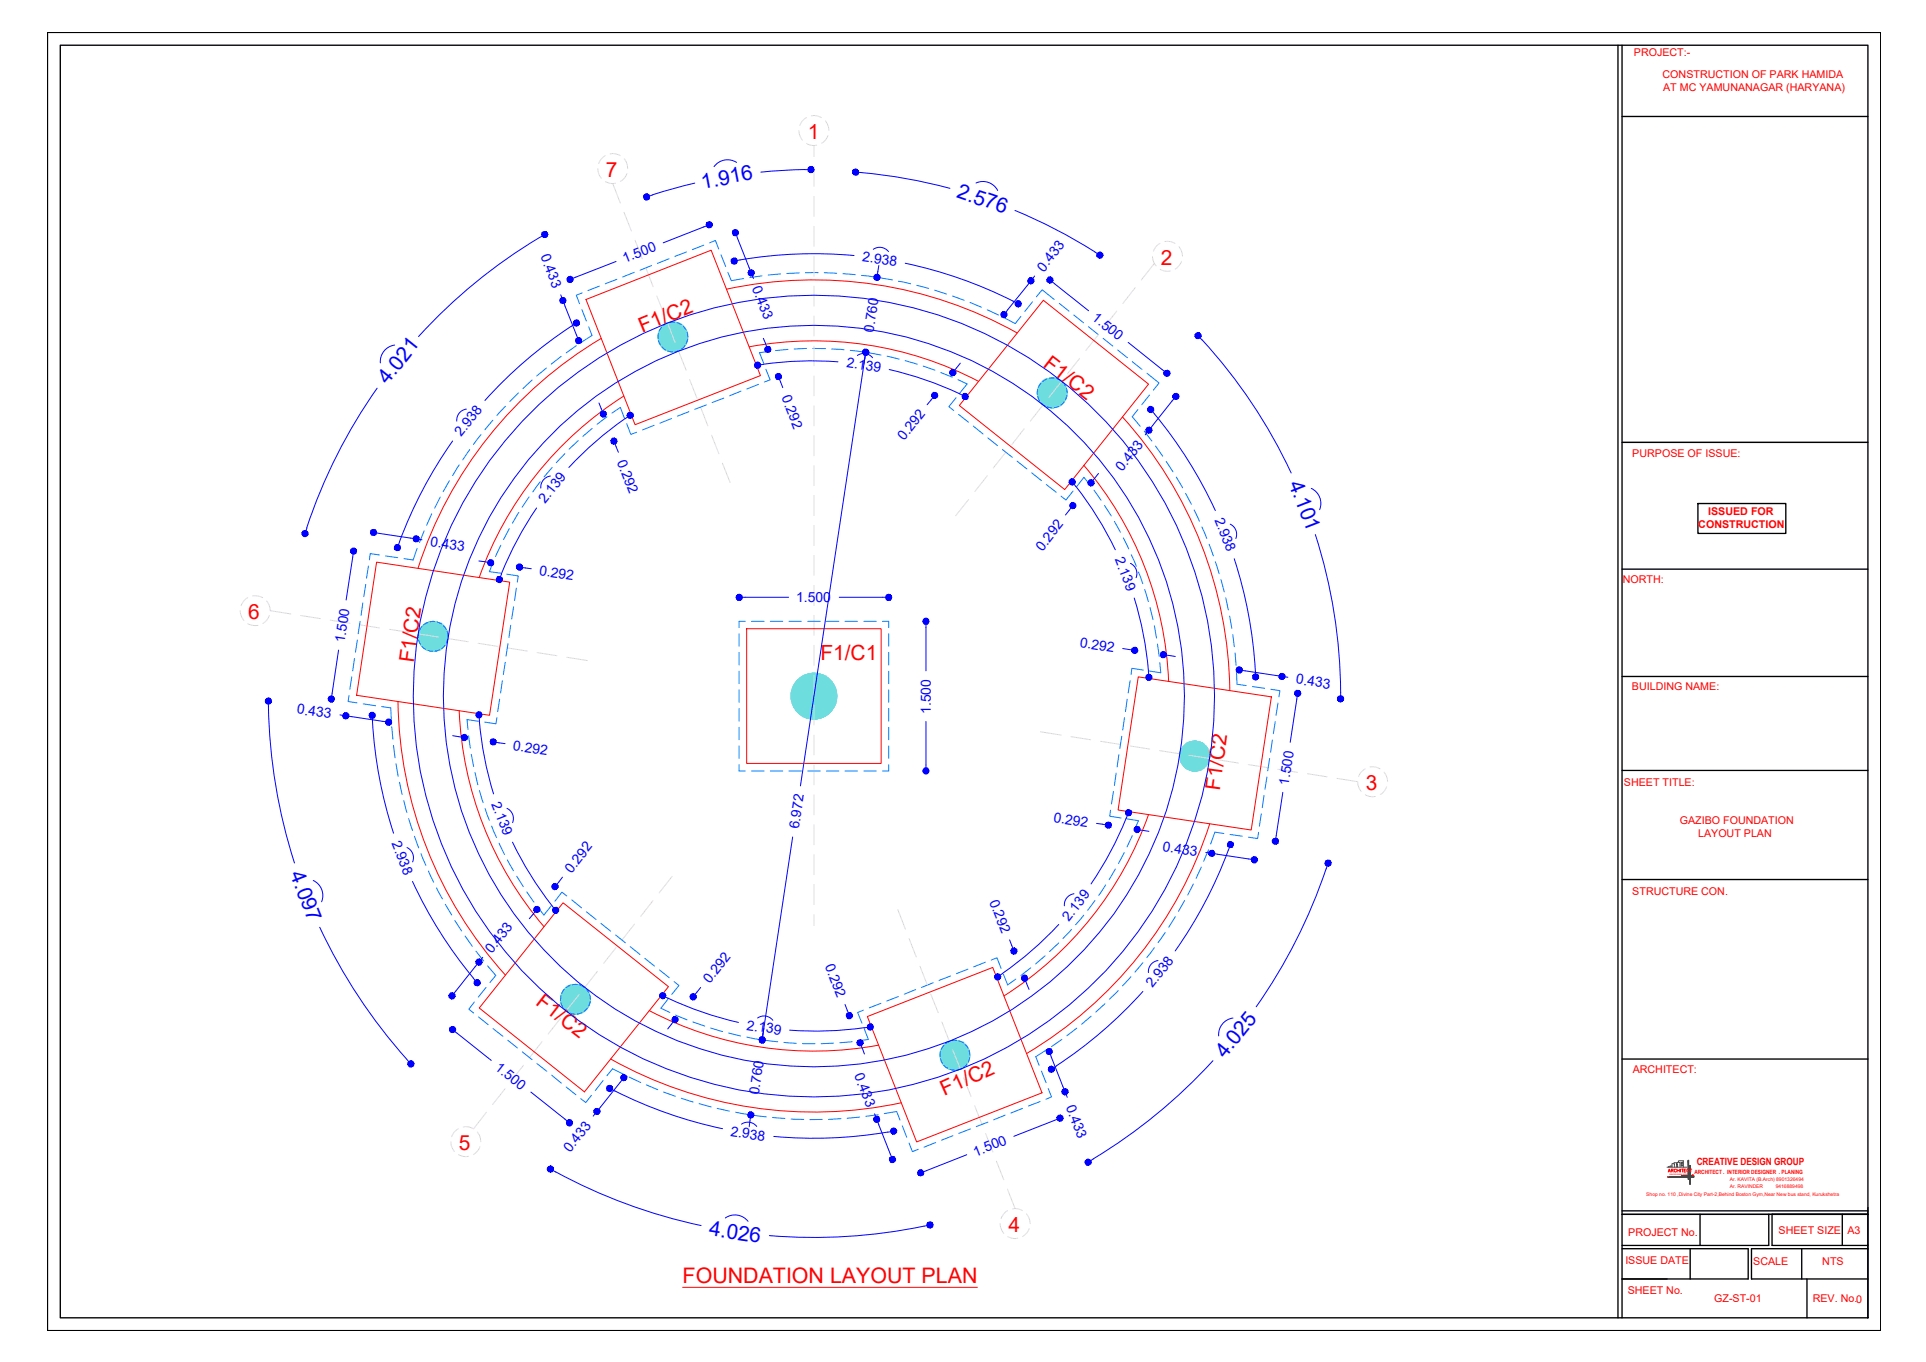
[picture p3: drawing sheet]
<svg xmlns="http://www.w3.org/2000/svg" width="420mm" height="297mm" viewBox="0 0 420 297" stroke-linecap="round" stroke-linejoin="round" font-family="sans-serif">
<defs><g id="words">
<text font-size="4.7" fill="#f00" x="148.9" y="279.7">FOUNDATION LAYOUT PLAN</text>
<g font-size="4.6" fill="#f00">
<text x="176.2" y="30.4">1</text>
<text x="132.2" y="38.7">7</text>
<text x="253.2" y="57.8">2</text>
<text x="140.1" y="72.7" transform="rotate(-22 140.1 72.7)">F1/C2</text>
<text x="227.4" y="79.8" transform="rotate(38 227.4 79.8)">F1/C2</text>
<text x="54.2" y="135.1">6</text>
<text x="179" y="143.9">F1/C1</text>
<text x="90.3" y="144.7" transform="rotate(-82 90.3 144.7)">F1/C2</text>
<text x="266.1" y="172.5" transform="rotate(-82 266.1 172.5)">F1/C2</text>
<text x="297.9" y="172.4">3</text>
<text x="116.7" y="219" transform="rotate(38 116.7 219)">F1/C2</text>
<text x="206" y="239.1" transform="rotate(-24 206 239.1)">F1/C2</text>
<text x="100.1" y="250.9">5</text>
<text x="220" y="268.7">4</text>
</g>
<g font-size="4.6" fill="#00f">
<text x="153.3" y="41.2" transform="rotate(-11 153.3 41.2)">1.916</text>
<text x="208.5" y="42.9" transform="rotate(19 208.5 42.9)">2.576</text>
<text x="84.6" y="84" transform="rotate(-51 84.6 84)">4.021</text>
<text x="281.1" y="105.5" transform="rotate(69 281.1 105.5)">4.101</text>
<text x="63.2" y="190.7" transform="rotate(69 63.2 190.7)">4.097</text>
<text x="267.2" y="231.1" transform="rotate(-51 267.2 231.1)">4.025</text>
<text x="154.5" y="269.4" transform="rotate(8 154.5 269.4)">4.026</text>
</g>
<g font-size="3" fill="#00f">
<text x="117.9" y="55.9" transform="rotate(69 117.9 55.9)">0.433</text>
<text x="136.3" y="57.4" transform="rotate(-22 136.3 57.4)">1.500</text>
<text x="188" y="56.9" transform="rotate(8 188 56.9)">2.938</text>
<text x="227.7" y="59.4" transform="rotate(-52 227.7 59.4)">0.433</text>
<text x="164" y="62.8" transform="rotate(69 164 62.8)">0.433</text>
<text x="238.1" y="69.6" transform="rotate(39 238.1 69.6)">1.500</text>
<text x="190.6" y="72.6" transform="rotate(-81 190.6 72.6)">0.760</text>
<text x="184.6" y="80.1" transform="rotate(9 184.6 80.1)">2.139</text>
<text x="170.5" y="86.7" transform="rotate(69 170.5 86.7)">0.292</text>
<text x="100.6" y="95.3" transform="rotate(-52 100.6 95.3)">2.938</text>
<text x="134.6" y="100.8" transform="rotate(69 134.6 100.8)">0.292</text>
<text x="197.3" y="96.3" transform="rotate(-52 197.3 96.3)">0.292</text>
<text x="244.8" y="102.9" transform="rotate(-51 244.8 102.9)">0.433</text>
<text x="118.9" y="109.9" transform="rotate(-51 118.9 109.9)">2.139</text>
<text x="265" y="113.4" transform="rotate(68 265 113.4)">2.938</text>
<text x="93.8" y="119" transform="rotate(9 93.8 119)">0.433</text>
<text x="117.5" y="125.4" transform="rotate(9 117.5 125.4)">0.292</text>
<text x="227.4" y="120.3" transform="rotate(-52 227.4 120.3)">0.292</text>
<text x="243.2" y="122" transform="rotate(69 243.2 122)">2.139</text>
<text x="173.7" y="131.4">1.500</text>
<text x="75.2" y="140.3" transform="rotate(-81 75.2 140.3)">1.500</text>
<text x="235.5" y="141.1" transform="rotate(9 235.5 141.1)">0.292</text>
<text x="282.6" y="149.1" transform="rotate(9 282.6 149.1)">0.433</text>
<text x="64.7" y="155.6" transform="rotate(9 64.7 155.6)">0.433</text>
<text x="203.1" y="155.7" transform="rotate(-90 203.1 155.7)">1.500</text>
<text x="111.8" y="163.5" transform="rotate(8 111.8 163.5)">0.292</text>
<text x="281.1" y="171.4" transform="rotate(-81 281.1 171.4)">1.500</text>
<text x="107.2" y="175.4" transform="rotate(68 107.2 175.4)">2.139</text>
<text x="229.7" y="179.2" transform="rotate(9 229.7 179.2)">0.292</text>
<text x="85.4" y="183.9" transform="rotate(68 85.4 183.9)">2.938</text>
<text x="174.3" y="180.8" transform="rotate(-81 174.3 180.8)">6.972</text>
<text x="253.6" y="185.5" transform="rotate(9 253.6 185.5)">0.433</text>
<text x="124.7" y="190.5" transform="rotate(-52 124.7 190.5)">0.292</text>
<text x="215.8" y="196.6" transform="rotate(69 215.8 196.6)">0.292</text>
<text x="233.2" y="201" transform="rotate(-51 233.2 201)">2.139</text>
<text x="107.3" y="208" transform="rotate(-52 107.3 208)">0.433</text>
<text x="154.8" y="214.6" transform="rotate(-52 154.8 214.6)">0.292</text>
<text x="179.9" y="210.7" transform="rotate(68 179.9 210.7)">0.292</text>
<text x="251.4" y="215.6" transform="rotate(-52 251.4 215.6)">2.938</text>
<text x="162.8" y="224.5" transform="rotate(9 162.8 224.5)">2.139</text>
<text x="107.8" y="233.1" transform="rotate(38 107.8 233.1)">1.500</text>
<text x="165.5" y="238.9" transform="rotate(-81 165.5 238.9)">0.760</text>
<text x="186.3" y="234.5" transform="rotate(69 186.3 234.5)">0.433</text>
<text x="232.5" y="241.4" transform="rotate(69 232.5 241.4)">0.433</text>
<text x="124.4" y="251.5" transform="rotate(-51 124.4 251.5)">0.433</text>
<text x="159.3" y="247.7" transform="rotate(9 159.3 247.7)">2.938</text>
<text x="212.8" y="252.2" transform="rotate(-22 212.8 252.2)">1.500</text>
</g>
<g font-size="2.3" fill="#f00">
<text x="356.4" y="12.2">PROJECT:-</text>
<text x="362.7" y="17.1">CONSTRUCTION OF PARK HAMIDA</text>
<text x="362.8" y="19.9">AT MC YAMUNANAGAR (HARYANA)</text>
<text x="356.1" y="99.7">PURPOSE OF ISSUE:</text>
<text x="372.6" y="112.2">ISSUED FOR</text>
<text x="370.5" y="115.1">CONSTRUCTION</text>
<text x="354" y="127.2">NORTH:</text>
<text x="356" y="150.5">BUILDING NAME:</text>
<text x="354.3" y="171.4">SHEET TITLE:</text>
<text x="366.4" y="179.7">GAZIBO FOUNDATION</text>
<text x="370.4" y="182.5">LAYOUT PLAN</text>
<text x="356.1" y="195.2">STRUCTURE CON.</text>
<text x="356.2" y="234.1">ARCHITECT:</text>
<text x="355.2" y="269.5">PROJECT No.</text>
<text x="388" y="269.1">SHEET SIZE</text>
<text x="403" y="269.1">A3</text>
<text x="354.6" y="275.7">ISSUE DATE</text>
<text x="382.5" y="276">SCALE</text>
<text x="397.5" y="276">NTS</text>
<text x="355.1" y="282.2">SHEET No.</text>
<text x="374" y="284.1">GZ-ST-01</text>
<text x="395.5" y="283.9">REV. No.0</text>
</g>
<text font-size="2.2" fill="#f00" x="370.1" y="254.2">CREATIVE DESIGN GROUP</text>
<text font-size="1.3" fill="#f00" x="369.6" y="256">ARCHITECT . INTERIOR DESIGNER . PLANING</text>
<g font-size="1.1" fill="#f00">
<text x="377.3" y="257.6">Ar. KAVITA (B.Arch) 8901326494</text>
<text x="359.1" y="260.7">Shop no. 110 ,Divine City Part-2,Behind Boston Gym,Near New bus stand, Kurukshetra</text>
<text x="377.3" y="259.1">Ar. RAVINDER</text>
<text x="387.4" y="259.1">9416889498</text>
</g>
<text font-size=".4" fill="#f00" x="364.2" y="256.3">CREATIVE DESIGN GROUP</text>
</g></defs>
<!-- layer: DOTTED -->
<g fill="none" stroke="#007fff" stroke-width=".22">
<path d="M138.4 59.4l-2.6 1M142.1 57.9l-2.5 1M146 56.4l-2.6 1M149.8 54.9l-2.6 1M153.5 53.5l-2.5 .9M154.8 53l1.3-.5 .7 1.8M157.3 55.6l1 2.5M158.8 59.4l.7 1.8 2.7-.5M170.3 59.7l-2.7 .3M174.4 59.5l-2.8 .1M175.7 59.5h2.8M179.8 59.5l2.7 .1"/>
<path d="M183.9 59.7l2.7 .2M122.4 77.7l-2.1 1.7M125.7 75.4l-2.2 1.6M126.9 67.5l1 2.5M127 63.9l-1.3 .5 .7 1.9M128.4 71.3l.7 1.9-2.2 1.4M130.8 62.4l-2.5 1M134.6 60.9l-2.6 1M143.6 72.7v1.1M143.6 74.3l.5 .9M144.3 71.3l-.5 .9M144.4 75.6l.8 .7"/>
<path d="M145.6 70.4l-.9 .6M145.7 76.5l1 .3M147.2 70.3h-1.1M147.7 70.4l.9 .4M148.2 76.4l-1 .3M149 71.1l.7 .9M149.4 75.4l-.7 .7M149.9 72.5l.2 1M150 74l-.3 1M166.2 60.2l-2.6 .3M167.8 76.6l-2.1 .3 .9 2.3M171.9 76.2l-2.7 .3"/>
<path d="M176 76l-2.7 .1M177.3 76h2.8M181.4 76.1l2.7 .2M185.5 76.4l2.7 .4M187.9 60.1l2.8 .3M189.5 77l2.7 .4M192 60.6l2.7 .4M193.5 77.7l2.7 .6M196 61.3l2.7 .6M197.5 78.7l2.6 .7M200 62.2l2.6 .7M201.4 79.8l2.5 .9"/>
<path d="M203.9 63.3l2.6 .8M207.8 64.6l2.5 .9M211.6 66l2.5 1M215.4 67.6l2.4 1.1M222.7 69l-1.2 1.6-2.4-1.3M225.2 65.8l-1.7 2.1M226.1 64.7l1.3-1.5 2.6 2.1M231.1 66.2l2.1 1.7M234.3 68.7l2.1 1.7M237.4 71.2l2.2 1.7M240.7 73.8l2.1 1.7M243.8 76.3l2.1 1.7"/>
<path d="M247 78.9l2.1 1.7M102.5 98l-1.5 2.3M104.9 94.8l-1.6 2.1M107.5 91.7l-1.7 2M110.3 88.6l-1.9 2M113.1 85.7l-1.9 1.9M116.1 82.9l-2 1.9M119.2 80.3l-2.1 1.7M123.2 98.9l-1.8 2M126.1 96.1l-2 1.9M129.2 93.4l-2 1.8M132.4 90.9l-2.2 1.6"/>
<path d="M133.5 90.1l1.8-1.2 .9 2.3M136.7 92.4l.9 2.3 1.3-.4M142.7 92.8l-2.5 1M146.5 91.3l-2.5 1M150.3 89.8l-2.5 1M154.1 88.3l-2.6 1M157.9 86.8l-2.6 1M161.7 85.3l-2.5 1M165.5 83.8l-2.6 1M167.1 80.5l.9 2.3-1.3 .5M205.2 81.2l2.6 1.1M208.6 86.7l-1.6 2 1.1 .8"/>
<path d="M209 82.8l2 .9-1.6 2M209.1 90.4l2.2 1.7M212.3 92.9l2.1 1.8M215.5 95.5l2.1 1.7M218.7 98l2.1 1.7M226.4 84.9l-.1 1.1M226.4 86.5l.4 1M227.1 83.6l-.5 .9M227.1 87.9l.9 .6M228.4 82.7l-.9 .5M228.4 88.7l1 .2M229.9 82.5h-1"/>
<path d="M230.4 82.6l1 .4M231 88.6l-1 .3M231.8 83.4l.6 .8M232.1 87.6l-.7 .7M232.6 84.7l.2 1M232.7 86.2l-.3 1M248.2 89.3l-1.2 1.6 1.7 2.1M249.6 94l1.7 2.2M250.2 81.4l2.6 2.1-1.2 1.6M250.8 86.1l-1.7 2.2M252.1 97.3l1.5 2.2M91 119.6l-.9 2.5-2-.3"/>
<path d="M92.5 115.8l-1 2.5M94.2 112.1l-1.1 2.5M96 108.4l-1.2 2.4M98 104.9l-1.3 2.3M100.2 101.4l-1.5 2.3M109.2 118.9l-1.1 2.5M111.1 115.3l-1.3 2.4M113.2 111.8l-1.4 2.3M115.4 108.4l-1.5 2.2M117.8 105.1l-1.6 2.2M120.5 101.9l-1.8 2.1M221.9 100.6l2.1 1.7"/>
<path d="M225.1 103.1l2.1 1.7M228.2 105.7l2.2 1.7M234.1 107.1l-1.6 2-1-.9M237.8 105.8l-1.3-1.7-1.6 1.9M238.7 106.9l1.5 2.2M240.9 110.2l1.5 2.3M243.1 113.7l1.3 2.4M245.1 117.3l1.1 2.4M254.4 100.6l1.5 2.3M256.6 104.1l1.4 2.3M258.6 107.6l1.3 2.4M260.5 111.2l1.1 2.5"/>
<path d="M262.2 114.9l1.1 2.5M263.8 118.7l.9 2.5M78 139.6l-.5 2.6M78.6 135.5l-.5 2.7M79.1 131.5l-.3 2.7M79.8 127.5l-.4 2.6M80.4 123.4l-.4 2.7M82.7 121l-1.9-.3-.2 1.4M84.1 121.2l2.7 .4M91.3 138v1.1M91.3 139.6l.5 .9M92 136.7l-.5 .8"/>
<path d="M93.3 135.8l-.9 .5M94.9 135.6h-1.1M95.4 135.7l.9 .4M96.7 136.4l.7 .9M97.6 137.8l.1 1M97.7 139.3l-.3 1M107.6 122.6l-.8 2.1 2.4 .3M110.6 125.2l2.5 .4-.3 1.4M111.4 136.4l-.4 2.6M112 132.3l-.4 2.7M112.6 128.3l-.3 2.7M161.2 138.2v2.7"/>
<path d="M162.6 135.5h-1.4v1.4M163.9 135.5h2.8M168 135.5h2.8M172.1 135.5h2.7M176.2 135.5h2.7M180.3 135.5h2.7M184.3 135.5h2.8M188.5 135.5h2.7M192.5 135.5h1.4v1.4M193.9 138.2v2.7M246.8 121l1.1 2.5M248.4 124.8l.9 2.5"/>
<path d="M249.7 128.6l.8 2.6M250.9 132.5l.6 2.6M251.8 136.5l.5 2.6M265.1 122.5l.9 2.6M266.3 126.4l.8 2.7M267.4 130.4l.6 2.6M268.3 134.4l.4 2.6M268.9 138.4l.4 2.7M76.1 151.7l-.2 1.3 2 .3M76.7 147.6l-.4 2.7M77.3 143.6l-.4 2.7M79.2 153.5l2.7 .4"/>
<path d="M83.3 154.1l1.9 .3 .2 2.7M85.5 158.5l.2 2.7M92.1 141l.8 .6M93.4 141.8l1 .2M95.9 141.7l-1 .3M97.1 140.7l-.8 .7M104.4 157.3l-2.5-.4 .2 2.2M108.4 156.5l-.2 1.4-2.5-.4M109 152.5l-.4 2.7M109.6 148.5l-.4 2.6M110.2 144.4l-.4 2.7M110.8 140.4l-.4 2.7"/>
<path d="M161.2 142.3v2.7M161.2 146.4v2.7M161.2 150.5v2.7M161.2 154.5v2.8M161.2 158.6v2.7M193.9 142.3v2.7M193.9 146.4v2.7M193.9 150.5v2.7M193.9 154.5v2.8M193.9 158.6v2.7M245.3 156.5l-.4 2.7M245.9 152.5l-.4 2.7"/>
<path d="M246.5 148.5l-.4 2.6M249.4 146.1l-2.5-.3-.2 1.3M252.5 140.5l.4 2.7M253 144.5l.2 2.2-2.5-.4M269.4 142.4l.2 2.7M269.7 146.5l.2 2.7 2 .3M273.2 149.7l2.7 .4M277.2 150.3l2 .3-.2 1.4M278.2 157.4l-.4 2.6M278.8 153.3l-.4 2.7M85.8 162.6l.4 2.7M86.4 166.6l.5 2.7"/>
<path d="M87.2 170.6l.5 2.7M88.1 174.6l.7 2.6M89.1 178.5l.9 2.6M102.2 160.4l.4 2.8M102.8 164.5l.5 2.7M103.6 168.5l.7 2.7M104.6 172.4l.8 2.6M105.8 176.3l1 2.6M161.2 166.8v1.3h1.4M161.2 162.7v2.7M163.9 168.1h2.8M168 168.1h2.8"/>
<path d="M172.1 168.1h2.7M176.2 168.1h2.7M180.3 168.1h2.7M184.3 168.1h2.8M188.5 168.1h2.7M193.9 166.8v1.3h-1.4M193.9 162.7v2.7M242.3 176.7l-.2 1.3 2.4 .4M242.9 172.6l-.4 2.7M243.5 168.6l-.4 2.7M244.1 164.6l-.4 2.7M244.7 160.6l-.4 2.6"/>
<path d="M245.9 178.6l2.5 .4-.9 2M257.5 164.1l-.1 1.1M257.5 165.7l.4 1M258.2 162.8l-.6 .9M258.2 167.1l.9 .6M259.5 161.9l-.9 .5M259.5 167.9l1 .2M261 161.7h-1M261.5 161.8l1 .4M262.1 167.8l-1 .3M262.9 162.6l.6 .8M263.3 166.8l-.8 .8"/>
<path d="M263.7 163.9l.2 1M263.8 165.4l-.2 1M275.2 177.5l-.5 2.7M275.7 173.5l-.3 2.6M276.4 169.5l-.4 2.6M277 165.4l-.5 2.7M277.6 161.4l-.4 2.7M90.4 182.4l.9 2.5M91.8 186.2l1.1 2.5M93.5 189.9l1.1 2.5M95.2 193.6l1.3 2.4M97.1 197.2l1.4 2.4"/>
<path d="M107.3 180.2l1 2.5M108.9 183.9l1.2 2.5M110.7 187.5l1.3 2.4M112.7 191.1l1.5 2.3M114.9 194.5l1.6 2.2M120.2 197.6l-1.6 2-1.3-1.8M123.6 195.4l-1-.8-1.5 2M124.7 196.3l2.2 1.7M127.9 198.8l2.1 1.7M236.4 199.6l-1.8 2.1M238.9 196.4l-1.6 2.1M241.2 193l-1.5 2.3"/>
<path d="M243.3 189.5l-1.3 2.4M245.3 185.9l-1.3 2.4M247 182.2l-1.1 2.5M256.4 199.9l-1.4 2.3M258.4 196.4l-1.3 2.4M260.3 192.8l-1.2 2.4M262.1 189.1l-1.2 2.5M263.6 185.3l-1 2.5M267 181.8l-2-.3-.9 2.6M268.3 182l2.7 .4M274.6 181.5l-.3 1.4-1.9-.3M99.2 200.7l1.5 2.3"/>
<path d="M101.5 204.1l1.5 2.3M103.5 218.5l-1.2 1.6 1 .8M103.8 207.4l1.7 2.2M106 215.3l-1.7 2.2M106.4 210.7l1.7 2-1.2 1.6M122.4 217.2l-.1 1M122.4 218.7l.4 1M123.1 215.8l-.6 .9M124.4 214.9l-.9 .5M125.9 214.7l-1 .1M126.4 214.8l1 .5M127.8 215.6l.6 .8"/>
<path d="M128.2 219.8l-.8 .8M128.6 216.9l.2 1M128.7 218.4l-.3 1M131.1 201.4l2.1 1.7M134.3 203.9l2.1 1.7M137.5 206.5l2.1 1.7M140.7 209l2.1 1.7M143.9 211.5l2.1 1.7M145.7 217.9l-1.5 2 1.9 .9M147.1 214.1l1 .8-1.6 2M192.2 218.8l-2.6 1M196 217.3l-2.6 1"/>
<path d="M199.8 215.8l-2.5 1M203.6 214.3l-2.6 1M207.4 212.9l-2.6 .9M211.1 211.4l-2.5 .9M215 209.8l-2.6 1.1M216.2 209.4l1.3-.5 .9 2.3M218.9 212.5l.9 2.3 1.8-1.3M224.9 211.1l-2.2 1.6M228 208.4l-2.1 1.8M231 205.7l-2 1.8M233.8 202.7l-1.9 2M241 218.9l-2 1.8"/>
<path d="M244 216l-2 1.9M246.7 213l-1.8 2M249.3 209.9l-1.7 2.1M251.8 206.7l-1.6 2.1M254.2 203.4l-1.6 2.2M104.4 221.8l2.1 1.7M107.6 224.3l2.1 1.7M110.8 226.9l2.1 1.7M113.9 229.4l2.2 1.7M117.1 231.9l2.2 1.7M120.3 234.5l2.2 1.7M123.1 220.1l.8 .7"/>
<path d="M123.5 237.1l2.1 1.7M124.4 221l1 .2M126.9 220.9l-.9 .2M129 238.9l-1.2 1.6-1.1-.9M131.6 235.7l-1.7 2.1M136.1 234.3l-2.5-1.2-1.2 1.5M137.3 234.9l2.5 1.2M141 236.6l2.5 1.1M144.8 238.2l2.5 .9M147.4 221.4l2.5 1M148.6 239.5l2.6 .8M151.2 222.9l2.5 .9"/>
<path d="M155 224.2l2.6 .8M158.9 225.3l2.7 .6M162.9 226.2l2.7 .5M166.9 226.9l2.8 .3M171 227.3l2.7 .2M175.1 227.6h2.7M181.8 227.5l-2.7 .1M185.9 227.2l-2.7 .2M188.4 220.3l-1.3 .5 .9 2.3M188.5 224.4l.9 2.3-2.1 .3M205.1 229.4v1M205.2 230.9l.4 1"/>
<path d="M205.9 228l-.6 .9M205.9 232.3l.8 .7M207.2 227.1l-1 .5M207.2 233.2l1 .2M208.7 226.9h-1M209.2 227l1 .5M209.7 233.1l-1 .2M210.6 227.8l.6 .8M210.9 232.1l-.7 .7M211.4 229.1l.2 1M211.5 230.6l-.3 1M227.2 233.6l1 2.5"/>
<path d="M228.2 229l-2.2 1.5 .7 1.8M228.7 237.4l.7 1.8-1.2 .5M231.6 226.7l-2.2 1.6M234.9 224.2l-2.2 1.7M238 221.6l-2 1.8M152.5 240.7l2.6 .7M156.4 241.7l2.7 .6M160.5 242.6l2.6 .4M164.5 243.2l2.7 .4M168.5 243.7l2.7 .2M172.6 244.1h2.7M179.4 244.1l-2.7 .1"/>
<path d="M183.5 244l-2.8 .1M187.5 243.6l-2.7 .3M191.6 243.1l-2.7 .4M192.9 242.9l2.7-.5 .7 1.9M196.8 245.5l1 2.5M198.3 249.3l.7 1.9 1.3-.5M204.1 249.2l-2.5 1M207.9 247.7l-2.5 1M211.7 246.2l-2.5 1M215.5 244.7l-2.5 1M219.3 243.2l-2.5 1M223.1 241.7l-2.6 1"/>
<path d="M226.9 240.2l-2.5 1"/>
</g>
<!-- layer: PATH -->
<g fill="none" stroke="#f00" stroke-width=".22">
<path d="M127.8 65.3l27.3-10.7 10.8 27.3-27.4 10.7zM131.2 73.8a90.7 90.7 0 0 0-40 50.1M158.5 63.1a90.7 90.7 0 0 1 63.4 9.5M163.4 75.6a77.4 77.4 0 0 1 50.1 7.6M227.6 65.5l23 18.3-18.3 23-23-18.4zM136.1 86.4a77.4 77.4 0 0 0-31.6 39.5M244.9 90.9a90.7 90.7 0 0 1 23.4 59.7M236.4 101.5a77.4 77.4 0 0 1 18.5 47.1M82.2 122.6l29 4.4-4.4 29-29-4.4zM162.9 137.1h29.3v29.4h-29.3zM86.8 153a90.7 90.7 0 0 0 23.4 59.6M100.2 155a77.4 77.4 0 0 0 18.5 47.1"/>
<path d="M248.3 147.6l29.1 4.4-4.4 29-29.1-4.3zM250.6 177.6a77.4 77.4 0 0 1-31.6 39.6M263.9 179.6a90.7 90.7 0 0 1-40 50.2M122.8 196.9l23 18.3-18.3 22.9-23-18.3zM133.2 231a90.7 90.7 0 0 0 63.4 9.5M141.6 220.4a77.4 77.4 0 0 0 50.1 7.5M189.2 221.7l27.4-10.7 10.7 27.3-27.3 10.7z"/>
</g>
<!-- layer: steel -->
<g fill="#6edddd" stroke="#6edddd" stroke-width=".22">
<path d="M146.3 70.3h.8z"/>
<path d="M146.1 76.7h1.5z"/>
<path d="M94 135.6h.9z"/>
<path d="M93.8 141.9h1.4z"/>
<path d="M125.1 214.7h.8z"/>
<path d="M124.8 221.1h1.5z"/>
<path d="M207.8 226.9h.9z"/>
<path d="M207.6 233.3h1.5z"/>
<path d="M229.1 82.5h.8z"/>
<path d="M228.8 88.9h1.5z"/>
<path d="M177.1 146.9h1.1z"/>
<path d="M176.6 156.7h1.9z"/>
<path d="M260.2 161.7h.8z"/>
<path d="M260 168.1h1.4z"/>
<path d="M146.3 70.3h1.3zM146.1 70.3h1.5z"/>
<path d="M146.1 70.3l1.7 .1zM145.7 70.4h2.1z"/>
<path d="M145.7 70.4l2.5 .1zM145.5 70.5l.2-.1 2.5 .1z"/>
<path d="M145.5 70.5l2.9 .2-.2-.2zM145.1 70.7l.4-.2 2.9 .2z"/>
<path d="M145.1 70.7l3.6 .1-.3-.1zM144.9 70.8l.2-.1 3.6 .1z"/>
<path d="M144.9 70.8l4 .2-.2-.2zM144.6 71l.3-.2 4 .2z"/>
<path d="M144.6 71l4.6 .2-.3-.2zM144.6 71l4.6 .2h-4.7z"/>
<path d="M144.5 71.2l4.8 .3-.1-.3zM144.2 71.5l.3-.3 4.8 .3z"/>
<path d="M144.2 71.5l5.3 .2-.2-.2zM144.2 71.5l5.3 .2h-5.4z"/>
<path d="M144.1 71.7l5.6 .3-.2-.3zM144.1 71.7l5.6 .3h-5.8z"/>
<path d="M143.9 72l5.9 .3-.1-.3zM143.9 72l5.9 .3h-6z"/>
<path d="M143.8 72.3l6.1 .3-.1-.3zM143.8 72.3l6.1 .3h-6.2z"/>
<path d="M143.7 72.6l6.3 .3-.1-.3zM143.7 72.6l6.3 .3h-6.4z"/>
<path d="M143.6 72.9l6.4 .3v-.3zM143.6 72.9l6.4 .3h-6.5z"/>
<path d="M143.5 73.2l6.6 .3-.1-.3zM143.5 73.2l6.6 .3h-6.6z"/>
<path d="M143.5 73.5l6.5 .3 .1-.3zM143.5 73.5l6.5 .3h-6.5z"/>
<path d="M143.5 73.8l6.5 .3v-.3zM143.5 73.8l6.5 .3h-6.4z"/>
<path d="M143.6 74.1l6.3 .3 .1-.3zM143.6 74.1l6.3 .3h-6.2z"/>
<path d="M143.7 74.4l6.1 .3 .1-.3zM143.7 74.4l6.1 .3h-6z"/>
<path d="M143.8 74.7l5.9 .3 .1-.3zM143.8 74.7l5.9 .3h-5.8z"/>
<path d="M143.9 75l5.6 .3 .2-.3zM143.9 75l5.6 .3h-5.4z"/>
<path d="M144.1 75.3l5.2 .2 .2-.2zM144.1 75.3l5.2 .2h-5.1z"/>
<path d="M144.2 75.5l5 .2 .1-.2zM144.2 75.5l5 .2h-4.7z"/>
<path d="M144.5 75.7l4.4 .2 .3-.2zM144.5 75.7l4.4 .2h-4.3z"/>
<path d="M144.6 75.9l4.1 .3 .2-.3zM144.6 75.9l4.1 .3h-3.8z"/>
<path d="M144.9 76.2l3.5 .1 .3-.1zM144.9 76.2l3.5 .1h-3.3z"/>
<path d="M145.1 76.3l3.1 .2 .2-.2zM145.1 76.3l3.1 .2h-2.7z"/>
<path d="M145.5 76.5l2.3 .1 .4-.1zM145.5 76.5l2.3 .1h-2.1z"/>
<path d="M145.7 76.6h2.1zM145.7 76.6l1.9 .1z"/>
<path d="M146.1 76.7h1zM146.3 76.7h.8z"/>
<path d="M94 135.6h1.2zM93.8 135.6h1.4z"/>
<path d="M93.8 135.6l1.7 .1zM93.4 135.7l.4-.1 1.7 .1z"/>
<path d="M93.4 135.7l2.4 .1zM93.2 135.8h2.6z"/>
<path d="M93.2 135.8l2.9 .2-.3-.2zM92.8 136l.4-.2 2.9 .2z"/>
<path d="M92.8 136l3.6 .1-.3-.1zM92.6 136.1l.2-.1 3.6 .1z"/>
<path d="M92.6 136.1l4 .2-.2-.2zM92.4 136.3l.2-.2 4 .2z"/>
<path d="M92.4 136.3l4.4 .2-.2-.2zM92.1 136.5l.3-.2 4.4 .2z"/>
<path d="M92.1 136.5l4.9 .3-.2-.3zM92.1 136.5l4.9 .3h-5.1z"/>
<path d="M91.9 136.8l5.3 .2-.2-.2zM91.9 136.8l5.3 .2h-5.4z"/>
<path d="M91.8 137l5.6 .3-.2-.3zM91.8 137l5.6 .3h-5.8z"/>
<path d="M91.6 137.3l5.9 .3-.1-.3zM91.6 137.3l5.9 .3h-6z"/>
<path d="M91.5 137.6l6.1 .3-.1-.3zM91.5 137.6l6.1 .3h-6.3z"/>
<path d="M91.3 137.9l6.4 .3-.1-.3zM91.3 137.9l6.4 .3h-6.4z"/>
<path d="M91.3 138.2l6.4 .3v-.3zM91.3 138.2l6.4 .3h-6.5z"/>
<path d="M91.2 138.5l6.5 .3v-.3zM91.2 138.5l6.5 .3h-6.5z"/>
<path d="M91.2 138.8l6.5 .3v-.3zM91.2 138.8l6.5 .3h-6.5z"/>
<path d="M91.2 139.1l6.5 .3v-.3zM91.2 139.1l6.5 .3h-6.4z"/>
<path d="M91.3 139.4l6.3 .3 .1-.3zM91.3 139.4l6.3 .3h-6.3z"/>
<path d="M91.3 139.7l6.2 .3 .1-.3zM91.3 139.7l6.2 .3h-6z"/>
<path d="M91.5 140l5.9 .3 .1-.3zM91.5 140l5.9 .3h-5.8z"/>
<path d="M91.6 140.3l5.6 .2 .2-.2zM91.6 140.3l5.6 .2h-5.4z"/>
<path d="M91.8 140.5l5.2 .3 .2-.3zM91.8 140.5l5.2 .3h-5.1z"/>
<path d="M91.9 140.8l4.9 .3 .2-.3zM91.9 140.8l4.9 .3h-4.7z"/>
<path d="M92.1 141.1l4.5 .2 .2-.2zM92.1 141.1l4.5 .2h-4.2z"/>
<path d="M92.4 141.3l4 .1 .2-.1zM92.4 141.3l4 .1h-3.8z"/>
<path d="M92.6 141.4l3.5 .2 .3-.2zM92.6 141.4l3.5 .2h-3.3z"/>
<path d="M92.8 141.6l3 .2 .3-.2zM92.8 141.6l3 .2h-2.6z"/>
<path d="M93.2 141.8h2.6zM93.2 141.8l2.3 .1z"/>
<path d="M93.4 141.9h2.1zM93.4 141.9h1.8z"/>
<path d="M93.8 141.9l1.1 .1zM94 142h.9z"/>
<path d="M125.1 214.7l1.2 .1zM124.8 214.8h1.5z"/>
<path d="M124.8 214.8h1.8zM124.4 214.8h2.2z"/>
<path d="M124.4 214.8l2.5 .2-.3-.2zM124.2 215l.2-.2 2.5 .2z"/>
<path d="M124.2 215l3 .1-.3-.1zM123.9 215.1l.3-.1 3 .1z"/>
<path d="M123.9 215.1l3.5 .2-.2-.2zM123.7 215.3l.2-.2 3.5 .2z"/>
<path d="M123.7 215.3l4 .2-.3-.2zM123.4 215.5l.3-.2 4 .2z"/>
<path d="M123.4 215.5l4.5 .2-.2-.2zM123.4 215.5l4.5 .2h-4.7z"/>
<path d="M123.2 215.7l4.9 .2-.2-.2zM123 215.9l.2-.2 4.9 .2z"/>
<path d="M123 215.9l5.3 .3-.2-.3zM123 215.9l5.3 .3h-5.5z"/>
<path d="M122.8 216.2l5.6 .3-.1-.3zM122.8 216.2l5.6 .3h-5.8z"/>
<path d="M122.6 216.5l6 .2-.2-.2zM122.6 216.5l6 .2h-6.1z"/>
<path d="M122.5 216.7l6.1 .3v-.3zM122.5 216.7l6.1 .3h-6.2z"/>
<path d="M122.4 217l6.3 .3-.1-.3zM122.4 217l6.3 .3h-6.4z"/>
<path d="M122.3 217.3l6.5 .3-.1-.3zM122.3 217.3l6.5 .3h-6.5z"/>
<path d="M122.3 217.6l6.5 .3v-.3zM122.3 217.6l6.5 .3h-6.5z"/>
<path d="M122.3 217.9l6.5 .3v-.3zM122.3 217.9l6.5 .3h-6.5z"/>
<path d="M122.3 218.2l6.4 .4 .1-.4zM122.3 218.2l6.4 .4h-6.4z"/>
<path d="M122.3 218.6l6.3 .3 .1-.3zM122.3 218.6l6.3 .3h-6.2z"/>
<path d="M122.4 218.9l6.2 .3v-.3zM122.4 218.9l6.2 .3h-6.1z"/>
<path d="M122.5 219.2l5.9 .2 .2-.2zM122.5 219.2l5.9 .2h-5.8z"/>
<path d="M122.6 219.4l5.7 .3 .1-.3zM122.6 219.4l5.7 .3h-5.5z"/>
<path d="M122.8 219.7l5.3 .3 .2-.3zM122.8 219.7l5.3 .3h-5.1z"/>
<path d="M123 220l4.9 .2 .2-.2zM123 220l4.9 .2h-4.7z"/>
<path d="M123.2 220.2l4.5 .2 .2-.2zM123.2 220.2l4.5 .2h-4.3z"/>
<path d="M123.4 220.4l4 .2 .3-.2zM123.4 220.4l4 .2h-3.7z"/>
<path d="M123.7 220.6l3.5 .2 .2-.2zM123.7 220.6l3.5 .2h-3.3z"/>
<path d="M123.9 220.8l3 .1 .3-.1zM123.9 220.8l3 .1h-2.7z"/>
<path d="M124.2 220.9l2.4 .1 .3-.1zM124.2 220.9l2.4 .1h-2.2z"/>
<path d="M124.4 221h2.2zM124.4 221l1.9 .1z"/>
<path d="M124.8 221.1h1.1zM125.1 221.1h.8z"/>
<path d="M207.8 226.9l1.3 .1zM207.6 227h1.5z"/>
<path d="M207.6 227l1.7 .1zM207.2 227.1h2.1z"/>
<path d="M207.2 227.1l2.5 .1zM207 227.2h2.7z"/>
<path d="M207 227.2l2.9 .1-.2-.1zM206.7 227.3l.3-.1 2.9 .1z"/>
<path d="M206.7 227.3l3.5 .2-.3-.2zM206.4 227.5l.3-.2 3.5 .2z"/>
<path d="M206.4 227.5l4 .2-.2-.2zM206.2 227.7l.2-.2 4 .2z"/>
<path d="M206.2 227.7l4.5 .2-.3-.2zM206.2 227.7l4.5 .2h-4.7z"/>
<path d="M206 227.9l4.8 .2-.1-.2zM206 227.9l4.8 .2h-5z"/>
<path d="M205.8 228.1l5.3 .3-.3-.3zM205.8 228.1l5.3 .3h-5.5z"/>
<path d="M205.6 228.4l5.6 .2-.1-.2zM205.6 228.4l5.6 .2h-5.8z"/>
<path d="M205.4 228.6l6 .3-.2-.3zM205.4 228.6l6 .3h-6.1z"/>
<path d="M205.3 228.9l6.1 .3v-.3zM205.3 228.9l6.1 .3h-6.2z"/>
<path d="M205.2 229.2l6.3 .3-.1-.3zM205.2 229.2l6.3 .3h-6.4z"/>
<path d="M205.1 229.5l6.5 .3-.1-.3zM205.1 229.5l6.5 .3h-6.5z"/>
<path d="M205.1 229.8l6.5 .3v-.3zM205.1 229.8l6.5 .3h-6.5z"/>
<path d="M205.1 230.1l6.5 .4v-.4zM205.1 230.1l6.5 .4h-6.5z"/>
<path d="M205.1 230.5l6.4 .3 .1-.3zM205.1 230.5l6.4 .3h-6.4z"/>
<path d="M205.1 230.8l6.3 .3 .1-.3zM205.1 230.8l6.3 .3h-6.2z"/>
<path d="M205.2 231.1l6.2 .3v-.3zM205.2 231.1l6.2 .3h-6.1z"/>
<path d="M205.3 231.4l5.9 .2 .2-.2zM205.3 231.4l5.9 .2h-5.8z"/>
<path d="M205.4 231.6l5.7 .3 .1-.3zM205.4 231.6l5.7 .3h-5.5z"/>
<path d="M205.6 231.9l5.2 .3 .3-.3zM205.6 231.9l5.2 .3h-5z"/>
<path d="M205.8 232.2l4.9 .2 .1-.2zM205.8 232.2l4.9 .2h-4.7z"/>
<path d="M206 232.4l4.4 .2 .3-.2zM206 232.4l4.4 .2h-4.2z"/>
<path d="M206.2 232.6l4 .2 .2-.2zM206.2 232.6l4 .2h-3.8z"/>
<path d="M206.4 232.8l3.5 .2 .3-.2zM206.4 232.8l3.5 .2h-3.2z"/>
<path d="M206.7 233l3 .1 .2-.1zM206.7 233l3 .1h-2.7z"/>
<path d="M207 233.1h2.7zM207 233.1l2.3 .1z"/>
<path d="M207.2 233.2h2.1zM207.2 233.2l1.9 .1z"/>
<path d="M207.6 233.3l1.1 .1zM207.8 233.4h.9z"/>
<path d="M229.1 82.5h1.2zM228.8 82.5h1.5z"/>
<path d="M228.8 82.5l1.8 .1zM228.5 82.6h2.1z"/>
<path d="M228.5 82.6l2.4 .1-.3-.1zM228.2 82.7l.3-.1 2.4 .1z"/>
<path d="M228.2 82.7l2.9 .1-.2-.1zM227.9 82.8l.3-.1 2.9 .1z"/>
<path d="M227.9 82.8l3.5 .2-.3-.2zM227.7 83l.2-.2 3.5 .2z"/>
<path d="M227.7 83l3.9 .2-.2-.2zM227.4 83.2l.3-.2 3.9 .2z"/>
<path d="M227.4 83.2l4.5 .2-.3-.2zM227.4 83.2l4.5 .2h-4.7z"/>
<path d="M227.2 83.4l4.9 .3-.2-.3zM227.2 83.4l4.9 .3h-5.1z"/>
<path d="M227 83.7l5.3 .2-.2-.2zM227 83.7l5.3 .2h-5.5z"/>
<path d="M226.8 83.9l5.6 .3-.1-.3zM226.8 83.9l5.6 .3h-5.8z"/>
<path d="M226.6 84.2l6 .3-.2-.3zM226.6 84.2l6 .3h-6.1z"/>
<path d="M226.5 84.5l6.1 .3v-.3zM226.5 84.5l6.1 .3h-6.2z"/>
<path d="M226.4 84.8l6.3 .3-.1-.3zM226.4 84.8l6.3 .3h-6.4z"/>
<path d="M226.3 85.1l6.5 .3-.1-.3zM226.3 85.1l6.5 .3h-6.5z"/>
<path d="M226.3 85.4l6.5 .3v-.3zM226.3 85.4l6.5 .3h-6.5z"/>
<path d="M226.3 85.7l6.5 .3v-.3zM226.3 85.7l6.5 .3h-6.5z"/>
<path d="M226.3 86l6.4 .3 .1-.3zM226.3 86l6.4 .3h-6.4z"/>
<path d="M226.3 86.3l6.3 .3 .1-.3zM226.3 86.3l6.3 .3h-6.2z"/>
<path d="M226.4 86.6l6.2 .3v-.3zM226.4 86.6l6.2 .3h-6.1z"/>
<path d="M226.5 86.9l5.9 .3 .2-.3zM226.5 86.9l5.9 .3h-5.8z"/>
<path d="M226.6 87.2l5.7 .3 .1-.3zM226.6 87.2l5.7 .3h-5.5z"/>
<path d="M226.8 87.5l5.3 .2 .2-.2zM226.8 87.5l5.3 .2h-5.1z"/>
<path d="M227 87.7l4.9 .2 .2-.2zM227 87.7l4.9 .2h-4.7z"/>
<path d="M227.2 87.9l4.4 .3 .3-.3zM227.2 87.9l4.4 .3h-4.2z"/>
<path d="M227.4 88.2l4 .1 .2-.1zM227.4 88.2l4 .1h-3.7z"/>
<path d="M227.7 88.3l3.4 .2 .3-.2zM227.7 88.3l3.4 .2h-3.2z"/>
<path d="M227.9 88.5l3 .1 .2-.1zM227.9 88.5l3 .1h-2.7z"/>
<path d="M228.2 88.6l2.4 .2 .3-.2zM228.2 88.6l2.4 .2h-2.1z"/>
<path d="M228.5 88.8h2.1zM228.5 88.8l1.8 .1z"/>
<path d="M228.8 88.9h1.1zM229.1 88.9h.8z"/>
<path d="M177.1 146.9h1.4zM176.6 146.9h1.9z"/>
<path d="M176.6 146.9l2.4 .1zM176.2 147l.4-.1 2.4 .1z"/>
<path d="M176.2 147l3.1 .2-.3-.2zM175.8 147.2l.4-.2 3.1 .2z"/>
<path d="M175.8 147.2l3.9 .1-.4-.1zM175.5 147.3l.3-.1 3.9 .1z"/>
<path d="M175.5 147.3l4.5 .2-.3-.2zM175.1 147.5l.4-.2 4.5 .2z"/>
<path d="M175.1 147.5l5.3 .2-.4-.2zM174.7 147.7l.4-.2 5.3 .2z"/>
<path d="M174.7 147.7l6 .3-.3-.3zM174.4 148l.3-.3 6 .3z"/>
<path d="M174.4 148l6.6 .2-.3-.2zM174.1 148.2l.3-.2 6.6 .2z"/>
<path d="M174.1 148.2l7.2 .3-.3-.3zM174.1 148.2l7.2 .3h-7.5z"/>
<path d="M173.8 148.5l7.8 .3-.3-.3zM173.8 148.5l7.8 .3h-8z"/>
<path d="M173.6 148.8l8.2 .3-.2-.3zM173.6 148.8l8.2 .3h-8.5z"/>
<path d="M173.3 149.1l8.7 .4-.2-.4zM173.3 149.1l8.7 .4h-8.9z"/>
<path d="M173.1 149.5l9 .4-.1-.4zM173.1 149.5l9 .4h-9.1z"/>
<path d="M173 149.9l9.3 .3-.2-.3zM173 149.9l9.3 .3h-9.5z"/>
<path d="M172.8 150.2l9.6 .4-.1-.4zM172.8 150.2l9.6 .4h-9.7z"/>
<path d="M172.7 150.6l9.8 .4-.1-.4zM172.7 150.6l9.8 .4h-9.9z"/>
<path d="M172.6 151l9.9 .4v-.4zM172.6 151l9.9 .4h-9.9z"/>
<path d="M172.6 151.4l10 .4-.1-.4zM172.6 151.4l10 .4h-10z"/>
<path d="M172.6 151.8l9.9 .4 .1-.4zM172.6 151.8l9.9 .4h-9.9z"/>
<path d="M172.6 152.2l9.9 .4v-.4zM172.6 152.2l9.9 .4h-9.9z"/>
<path d="M172.6 152.6l9.8 .4 .1-.4zM172.6 152.6l9.8 .4h-9.7z"/>
<path d="M172.7 153l9.6 .4 .1-.4zM172.7 153l9.6 .4h-9.5z"/>
<path d="M172.8 153.4l9.3 .4 .2-.4zM172.8 153.4l9.3 .4h-9.1z"/>
<path d="M173 153.8l9 .3 .1-.3zM173 153.8l9 .3h-8.9z"/>
<path d="M173.1 154.1l8.7 .4 .2-.4zM173.1 154.1l8.7 .4h-8.5z"/>
<path d="M173.3 154.5l8.3 .3 .2-.3zM173.3 154.5l8.3 .3h-8z"/>
<path d="M173.6 154.8l7.7 .4 .3-.4zM173.6 154.8l7.7 .4h-7.5z"/>
<path d="M173.8 155.2l7.2 .2 .3-.2zM173.8 155.2l7.2 .2h-6.9z"/>
<path d="M174.1 155.4l6.6 .3 .3-.3zM174.1 155.4l6.6 .3h-6.3z"/>
<path d="M174.4 155.7l6 .2 .3-.2zM174.4 155.7l6 .2h-5.7z"/>
<path d="M174.7 155.9l5.3 .3 .4-.3zM174.7 155.9l5.3 .3h-4.9z"/>
<path d="M175.1 156.2l4.6 .1 .3-.1zM175.1 156.2l4.6 .1h-4.2z"/>
<path d="M175.5 156.3l3.8 .2 .4-.2zM175.5 156.3l3.8 .2h-3.5z"/>
<path d="M175.8 156.5l3.2 .1 .3-.1zM175.8 156.5l3.2 .1h-2.8z"/>
<path d="M176.2 156.6h2.8zM176.2 156.6l2.3 .1z"/>
<path d="M176.6 156.7l1.6 .1zM177.1 156.8h1.1z"/>
<path d="M260.2 161.7h1.2zM260 161.7h1.4z"/>
<path d="M260 161.7l1.6 .1zM259.6 161.8h2z"/>
<path d="M259.6 161.8l2.4 .1zM259.3 161.9l.3-.1 2.4 .1z"/>
<path d="M259.3 161.9l2.9 .2-.2-.2zM259 162.1l.3-.2 2.9 .2z"/>
<path d="M259 162.1l3.5 .1-.3-.1zM258.8 162.2l.2-.1 3.5 .1z"/>
<path d="M258.8 162.2l3.9 .2-.2-.2zM258.5 162.4l.3-.2 3.9 .2z"/>
<path d="M258.5 162.4l4.5 .2-.3-.2zM258.5 162.4l4.5 .2h-4.7z"/>
<path d="M258.3 162.6l4.9 .3-.2-.3zM258.3 162.6l4.9 .3h-5.1z"/>
<path d="M258.1 162.9l5.3 .3-.2-.3zM258.1 162.9l5.3 .3h-5.5z"/>
<path d="M257.9 163.2l5.6 .2-.1-.2zM257.9 163.2l5.6 .2h-5.7z"/>
<path d="M257.8 163.4l5.9 .3-.2-.3zM257.8 163.4l5.9 .3h-6.1z"/>
<path d="M257.6 163.7l6.2 .3-.1-.3zM257.6 163.7l6.2 .3h-6.3z"/>
<path d="M257.5 164l6.3 .3v-.3zM257.5 164l6.3 .3h-6.3z"/>
<path d="M257.5 164.3l6.4 .3-.1-.3zM257.5 164.3l6.4 .3h-6.5z"/>
<path d="M257.4 164.6l6.5 .3v-.3zM257.4 164.6l6.5 .3h-6.5z"/>
<path d="M257.4 164.9l6.5 .3v-.3zM257.4 164.9l6.5 .3h-6.5z"/>
<path d="M257.4 165.2l6.4 .3 .1-.3zM257.4 165.2l6.4 .3h-6.3z"/>
<path d="M257.5 165.5l6.3 .3v-.3zM257.5 165.5l6.3 .3h-6.3z"/>
<path d="M257.5 165.8l6.2 .3 .1-.3zM257.5 165.8l6.2 .3h-6.1z"/>
<path d="M257.6 166.1l5.9 .3 .2-.3zM257.6 166.1l5.9 .3h-5.7z"/>
<path d="M257.8 166.4l5.6 .3 .1-.3zM257.8 166.4l5.6 .3h-5.5z"/>
<path d="M257.9 166.7l5.3 .2 .2-.2zM257.9 166.7l5.3 .2h-5.1z"/>
<path d="M258.1 166.9l4.9 .2 .2-.2zM258.1 166.9l4.9 .2h-4.7z"/>
<path d="M258.3 167.1l4.4 .2 .3-.2zM258.3 167.1l4.4 .2h-4.2z"/>
<path d="M258.5 167.3l4 .3 .2-.3zM258.5 167.3l4 .3h-3.7z"/>
<path d="M258.8 167.6l3.4 .1 .3-.1zM258.8 167.6l3.4 .1h-3.2z"/>
<path d="M259 167.7l3 .2 .2-.2zM259 167.7l3 .2h-2.7z"/>
<path d="M259.3 167.9l2.3 .1 .4-.1zM259.3 167.9l2.3 .1h-2z"/>
<path d="M259.6 168h2zM259.6 168l1.8 .1z"/>
<path d="M260 168.1h1zM260.2 168.1h.8z"/>
</g>
<g fill="none" stroke="#6edddd" stroke-width=".22">
<circle cx="146.8" cy="73.5" r="2.5"/>
<circle cx="229.6" cy="85.7" r="2.5"/>
<circle cx="94.5" cy="138.8" r="2.51"/>
<circle cx="177.6" cy="151.8" r="5"/>
<circle cx="125.5" cy="217.9" r="2.5"/>
<circle cx="208.3" cy="230.1" r="2.5"/>
</g>
<!-- layer: GRID -->
<g fill="none" stroke="#dcdcdc" stroke-width=".22">
<path d="M130.4 36.8a3.1 3.1 0 0 0 .8 2.1M132 34a2.99 2.99 0 0 0-1.4 1.7M132.1 39.6a3.1 3.1 0 0 0 2.2 .4M133.1 33.6a2.84 2.84 0 0 1 2.2 .4M136.2 34.7a2.89 2.89 0 0 1 .7 2.1M136.8 37.8a2.87 2.87 0 0 1-1.5 1.8M174.3 28.5a3.1 3.1 0 0 0 .8 2.1M175.9 25.7a2.95 2.95 0 0 0-1.4 1.6M176 31.3a2.72 2.72 0 0 0 2.2 .4M177 25.3a2.84 2.84 0 0 1 2.2 .4M177.6 31.8v2.3M177.6 36.3v4.3"/>
<path d="M180.1 26.4a3.5 3.5 0 0 1 .7 2M180.6 29.5a2.76 2.76 0 0 1-1.4 1.7M133.7 40l1.6 4.3M136.1 46.3l1.6 4.1M138.5 52.4l1.6 4M140.9 58.5l1.6 4M177.6 42.8v4.4M177.6 49.4v4.3M177.6 55.9v4.3M251.4 55.9a3.1 3.1 0 0 0 .8 2.1M251.8 57.4l-2.8 3.6M253.1 53.1a2.95 2.95 0 0 0-1.5 1.7"/>
<path d="M253.1 58.7a2.72 2.72 0 0 0 2.2 .4M254.1 52.7a3.1 3.1 0 0 1 2.2 .4M257.2 53.8a3.5 3.5 0 0 1 .8 2.1M257.8 57a3.1 3.1 0 0 1-1.4 1.7M143.3 64.6l1.6 4M145.7 70.6l1.6 4.1M148.1 76.7l1.6 4M177.6 62.4v4.4M177.6 68.9v4.4M177.6 75.5v4.3M235.5 78.1l-2.6 3.4M239.6 73l-2.7 3.4"/>
<path d="M243.6 67.9l-2.7 3.4M247.6 62.7l-2.6 3.5M150.4 82.8l1.6 4M152.9 88.9l1.5 4M155.2 94.9l1.6 4.1M177.6 82v4.3M177.6 88.5v4.4M177.6 95v4.4M219.4 98.6l-2.7 3.5M223.4 93.5l-2.6 3.4M227.5 88.4l-2.7 3.4M231.5 83.3l-2.7 3.4"/>
<path d="M157.6 101l1.7 4.2M177.6 101.6v4.3M177.6 108.1v4.3M177.6 114.6v4.4M211.3 108.9l-2.8 3.6M215.4 103.8l-2.7 3.4M52.4 133.2a3.4 3.4 0 0 0 .8 2.1M54 130.3a3.2 3.2 0 0 0-1.4 1.8M54 136a3.5 3.5 0 0 0 2.3 .4M55.1 130a3.4 3.4 0 0 1 2.2 .3M58.2 131.1a3.1 3.1 0 0 1 .8 2.1l4.4 .7M58.7 134.2a2.99 2.99 0 0 1-1.4 1.8"/>
<path d="M65.6 134.2l4.3 .7M72 135.3l4.4 .6M78.5 136.3l4.3 .6M84.9 137.2l4.3 .7M91.4 138.3l4.3 .6M97.8 139.3l4.3 .7M177.6 121.2v4.3M177.6 127.7v4.3M177.6 134.2v4.4M104.3 140.3l4.3 .7M110.7 141.3l4.3 .7M117.2 142.3l4.3 .7"/>
<path d="M123.6 143.3l4.5 .8M177.6 140.7v4.4M177.6 147.2v4.4M177.6 153.8v4.3M227 159.6l4.5 .7M177.6 160.3v4.3M177.6 166.8v4.4M177.6 173.4v4.3M177.6 179.9v4.3M233.6 160.7l4.3 .6M240.1 161.7l4.3 .6M246.5 162.7l4.3 .7"/>
<path d="M253 163.7l4.3 .7M259.4 164.7l4.3 .7M265.9 165.7l4.3 .7M272.3 166.8l4.3 .6M278.8 167.8l4.3 .6M285.2 168.7l4.3 .7M291.7 169.8l4.4 .7M296.2 170.5a2.88 2.88 0 0 0 .8 2.1M297.8 167.7a2.95 2.95 0 0 0-1.4 1.7M297.8 173.3a2.84 2.84 0 0 0 2.2 .4M298.9 167.3a3.1 3.1 0 0 1 2.2 .4M301.9 168.4a3.5 3.5 0 0 1 .8 2.1"/>
<path d="M302.5 171.6a3.1 3.1 0 0 1-1.4 1.7M142.4 196.4l-2.6 3.5M146.6 191.1l-2.8 3.6M177.6 186.4v4.4M177.6 192.9v4.4M177.6 199.5v2.3M195.9 198.4l1.6 4.2M126.3 217l-2.7 3.3M130.3 211.8l-2.6 3.4M134.4 206.7l-2.7 3.4M138.4 201.5l-2.7 3.5M198.3 204.7l1.6 4"/>
<path d="M200.7 210.7l1.6 4.1M203.1 216.8l1.6 4.1M110.2 237.4l-2.7 3.5M114.2 232.3l-2.7 3.5M118.2 227.2l-2.6 3.4M122.3 222.1l-2.7 3.4M205.5 222.9l1.5 4M207.8 229l1.7 4M210.2 235l1.6 4.1M98.4 249a3.1 3.1 0 0 0 .7 2.1M100 246.2a2.87 2.87 0 0 0-1.5 1.7M100 251.8a2.84 2.84 0 0 0 2.2 .4"/>
<path d="M101 245.8a2.84 2.84 0 0 1 2.2 .4M104.1 246.9a2.89 2.89 0 0 1 .8 2.1M104.7 250.1a2.99 2.99 0 0 1-1.4 1.7M106.1 242.6l-2.8 3.6M212.6 241.1l1.6 4.1M215 247.2l1.6 4M217.4 253.2l1.6 4.1M219.8 259.3l1.6 4.3M218.2 266.9a3.4 3.4 0 0 0 .8 2.1M219.8 264a3.4 3.4 0 0 0-1.4 1.8M219.8 269.7a3.1 3.1 0 0 0 2.2 .3M220.9 263.7a2.78 2.78 0 0 1 2.1 .3"/>
<path d="M223.9 264.8a3.1 3.1 0 0 1 .8 2.1M224.5 267.9a2.87 2.87 0 0 1-1.4 1.8"/>
</g>
<!-- layer: dim -->
<g fill="none" stroke="#00f" stroke-width=".22">
<path d="M151.6 39.9l-9.3 2.6M160.7 35.4a3.6 3.6 0 0 0-4.9 .9M176.3 37l-4.6 .1-5.7 .4M187.3 37.6l4.8 .5 5.6 .8 9.5 2.2M212.9 39.9a3.6 3.6 0 0 1 4.7 1.6M118.3 51.5a115.9 115.9 0 0 0-27 21.9M134.4 57l-8.8 3.5M142.3 42.5l-.6 .3M153.5 49.5l-8.8 3.5M160.9 52l2.5 6.3M163.9 59.5l.5 1.2M186.3 55.7a96.5 96.5 0 0 0-24.9 1"/>
<path d="M190.5 54.4a2.43 2.43 0 0 1 3.3 .5M191.7 57.9l-.2 1.3M197.5 57.4a96.5 96.5 0 0 1 23.5 8.2M221.4 45.9l8.9 4.1 8.5 4.9M238.8 54.9l.6 .4M86.1 75.3a3.6 3.6 0 0 0-3.1 3.9M122.3 64.3l.5 1.2M123.3 66.8l2.5 6.3M124.7 71.1a96.5 96.5 0 0 0-18.9 16.2M166.5 73.8l.5 1.2M182.8 78.9a75.8 75.8 0 0 0-16.3 .5M187 77.5a2.43 2.43 0 0 1 3.4 .5"/>
<path d="M188.5 79.4l.2-1.3-14.1 93.3M209.5 79.2l-.8 1M224.1 62.3l-4.3 5.3M225.7 60.2l-.8 1.1M230.1 61.9l7.4 5.9M246.1 74.7l7.4 5.9M261.8 73.7l.4 .5M262.2 74.1a114.9 114.9 0 0 1 19.5 29.1M82.3 84.7a116.5 116.5 0 0 0-15.4 30.4M98.7 96.2a96.5 96.5 0 0 0-11.6 22M101.7 89.2a2.43 2.43 0 0 0-2.1 2.6M130.7 87.9l.4 1.2"/>
<path d="M134.4 97.4l.5 1.2M136.4 91.3a75.8 75.8 0 0 0-12.3 10.7M170.3 83.3l.5 1.2M194 80.6a75.8 75.8 0 0 1 15.4 5.3M203.1 87.2l-.8 1.1M250.6 93.8l-.8 1M251.9 90.3a96.5 96.5 0 0 1 13.2 21M255.7 87.5l-4.3 5.3M67 115.1l-.3 .6M82.7 116.3l6.8 1M90.8 117.5l1.3 .2M117.1 110.8a75.8 75.8 0 0 0-7.7 14.3"/>
<path d="M120.1 103.8a2.43 2.43 0 0 0-2.1 2.6M233.2 111.3l-.8 1M234.7 106.1a75.8 75.8 0 0 1 8.6 13.8M239.6 103.3l-.8 1M268.4 114.3a2.43 2.43 0 0 1 1.2 3.1M286.1 106.5a3.6 3.6 0 0 1 1.8 4.7M286.9 116.6a114.9 114.9 0 0 1 5.6 35.2M76.9 121.5l-1.4 9.4M104.5 122.3l1.3 .2M114.6 123.9l1.3 .1M162.5 130.3h9.5M183.1 130.3h9.5"/>
<path d="M202 136.8v9.5M246.6 122.9a2.43 2.43 0 0 1 1.2 3.1M247.4 130.4a75.8 75.8 0 0 1 3.1 16M269.2 121.9a96.5 96.5 0 0 1 4.7 24.4M58.5 153.5l.1 .7M58.6 154.2a119 119 0 0 0 5.6 34M73.9 141.8l-1.4 9.4M74.2 155.9l1.3 .2M76.7 156.3l6.8 1M81.3 157.3a96.5 96.5 0 0 0 4.6 24.4M104.6 157.2a75.8 75.8 0 0 0 3.1 16M202 157.4v9.4"/>
<path d="M244.9 141.4l1.3 .2M255.1 143l1.3 .2M271.6 146.3l6.8 1M279.7 147.5l1.3 .2M282.9 152.5l-1.4 9.4M98.7 160.4l1.3 .3M108.9 162l1.3 .2M110.6 176.3a2.43 2.43 0 0 1 1.2 3.1M239.2 179.6l1.3 .1M245.7 178.4a75.8 75.8 0 0 1-7.7 14.4M279.9 172.8l-1.5 9.4M68.3 192a3.6 3.6 0 0 1 1.9 4.7"/>
<path d="M88.8 184.8a2.43 2.43 0 0 1 1.2 3.2M90 192.2a96.5 96.5 0 0 0 13.2 21.1M111.8 183.7a75.8 75.8 0 0 0 8.6 13.8M116.3 199.3l-.8 1.1M122.7 191.3l-.8 1.1M172.9 182.5l-6.5 43 .3-1.3M234.3 194.9a2.43 2.43 0 0 0-2.1 2.7M249.4 181.1l1.2 .2M263 185.9l1.3 .2M265.6 186.3l6.8 1M268 185.4a96.5 96.5 0 0 1-11.6 22M289.5 188.8a118.3 118.3 0 0 1-15.5 30.8"/>
<path d="M69.8 202.2a119 119 0 0 0 18.9 28.8M103.7 210.8l-4.3 5.4M105.3 208.8l-.8 1M145.7 217.7a75.8 75.8 0 0 0 15.4 5.3M152.9 215.3l-.9 1.1M184.3 219.1l.5 1.2M220.2 205l.5 1.2M224 214.5l.5 1.3M231 201.6a75.8 75.8 0 0 1-12.3 10.7M249.3 216.2a96.5 96.5 0 0 1-18.8 16.2M252.6 209.5a2.43 2.43 0 0 0-2.1 2.6M88.8 231.1l.4 .5"/>
<path d="M99.7 225.3l7.5 6M115.8 238.2l7.4 5.9M134.2 237.9a96.5 96.5 0 0 0 23.4 8.3M135.3 236.1l-4.3 5.3M146.5 223.4l-.8 1M165.3 222a2.43 2.43 0 0 1 3.3 .5M188.1 228.6l.5 1.3M188.5 224.1a75.8 75.8 0 0 1-16.2 .6M229.3 230.5l2.5 6.4M232.3 238.1l.5 1.2M264.6 231.3a117.9 117.9 0 0 1-26.1 21.4M269 222a3.6 3.6 0 0 0-3.1 3.9"/>
<path d="M120.6 255.3l.6 .3M121.2 255.6a118.1 118.1 0 0 0 31.7 11.7M130.2 242.4l-.8 1M161.8 245.2a2.43 2.43 0 0 1 3.3 .5M163.6 244.4l-.2 1.3M190.8 242.9l.4 1.2M191.7 245.3l2.5 6.4M193.7 246.9a96.5 96.5 0 0 1-24.9 .9M210.9 251.8l-8.8 3.5M230 244.3l-8.8 3.5M238.5 252.8l-.6 .3M158.2 265.6a3.6 3.6 0 0 1 5 .8"/>
<path d="M202.2 267.3a119.2 119.2 0 0 1-34.4 2.2"/>
<circle cx="177.5" cy="151.8" r="87.4"/>
<circle cx="177.5" cy="151.8" r="80.8"/>
</g>
<g fill="#00f" stroke="#00f" stroke-width=".22">
<path d="M176.9 37h.7l-.2-.3zM177.2 36.4l.2 .3-.5 .3zM176.9 36.3v.7l.3-.6z"/>
<path d="M176.6 36.4l.3 .6v-.7zM176.6 36.4l.3 .6-.6-.3zM176.3 36.7v.3h.6z"/>
<path d="M176.3 37v.3l.6-.3zM176.3 37.3l.6-.3-.3 .5zM176.9 37l-.3 .5 .3 .1z"/>
<path d="M176.9 37v.6l.3-.1zM176.9 37l.6 .3-.3 .2zM176.9 37l.6 .3 .1-.3z"/>
<path d="M140.4 43.1l.2 .3 .4-.4zM141 43l-.1 .6-.3-.2zM141 43l-.1 .6h.4z"/>
<path d="M141 43l.3 .6 .2-.2zM141 43l.7 .1-.2 .3zM141 43l.7 .1v-.3z"/>
<path d="M141.5 42.5l-.5 .5 .7-.2zM141.2 42.3l.3 .2-.5 .5zM140.8 42.3l.2 .7 .2-.7z"/>
<path d="M140.6 42.5l.4 .5-.2-.7zM140.6 42.5l.4 .5-.6-.2zM140.4 42.8v.3l.6-.1z"/>
<path d="M239.9 55.6l.6 .4 .1-.3zM239.9 55.6l.6-.3 .1 .4zM240.3 55.1l-.4 .5 .6-.3z"/>
<path d="M240 55l-.1 .6 .4-.5zM239.6 55.1l.4-.1-.1 .6zM239.4 55.3l.5 .3-.3-.5z"/>
<path d="M239.4 55.3l-.1 .3h.6zM239.3 55.6h.6l-.6 .3zM239.3 55.9l.3 .3 .3-.6z"/>
<path d="M239.9 55.6l-.3 .6 .3 .1zM239.9 55.6l.3 .6-.3 .1zM239.9 55.6l.3 .6 .3-.2z"/>
<path d="M186 37.5v.3l.6-.3zM186 37.8l.6-.3-.3 .6zM186.6 37.5l-.3 .6 .3 .1z"/>
<path d="M186.6 37.5v.7l.3-.1zM186.6 37.5l.6 .4-.3 .2zM186.6 37.5l.6 .4 .1-.3z"/>
<path d="M186.6 37.5l.7 .1-.1-.3zM187 37l.2 .3-.6 .2zM186.7 36.9l-.1 .6 .4-.5z"/>
<path d="M186.3 37l.3 .5 .1-.6zM186.1 37.2l.2-.2 .3 .5zM186.1 37.2l-.1 .3h.6z"/>
<path d="M292.5 152.4v.7l.3-.1zM292.5 152.4l.5 .3-.2 .3zM292.5 152.4l.5 .3 .1-.3z"/>
<path d="M292.5 152.4h.6l-.1-.3zM292.8 151.8l.2 .3-.5 .3zM292.5 151.8v.6l.3-.6z"/>
<path d="M292.1 151.8l.4 .6v-.6zM291.9 152.1l.2-.3 .4 .6zM291.9 152.1l-.1 .3h.7z"/>
<path d="M291.8 152.4l.1 .3 .6-.3zM291.9 152.7l.6-.3-.4 .6zM292.5 152.4l-.4 .6 .4 .1z"/>
<path d="M260.9 72.7l-.2 .3 .7 .2zM260.7 73l.7 .2-.7 .2zM260.7 73.4l.2 .3 .5-.5z"/>
<path d="M260.9 73.7l.2 .1 .3-.6zM261.4 73.2l.1 .6h-.4zM261.4 73.2l.1 .6 .3-.1z"/>
<path d="M261.4 73.2l.4 .5 .2-.3zM261.4 73.2l.6-.1v.3zM261.4 73.2l.6-.1-.2-.3z"/>
<path d="M261.6 72.6l-.2 .6 .4-.4zM261.2 72.6h.4l-.2 .6zM260.9 72.7l.5 .5-.2-.6z"/>
<path d="M236.8 253.8l.3 .2 .2-.6zM237.3 253.4l.1 .7-.3-.1zM237.3 253.4l.1 .7 .3-.1z"/>
<path d="M237.3 253.4l.4 .6 .2-.2zM237.3 253.4h.7l-.1 .4zM237.3 253.4h.7l-.1-.3z"/>
<path d="M237.7 252.9l-.4 .5 .6-.3zM237.3 252.8l.4 .1-.4 .5zM237.1 252.9l.2 .5v-.6z"/>
<path d="M237.1 252.9l-.3 .3 .5 .2zM236.8 253.2l.5 .2h-.6zM236.7 253.4l.1 .4 .5-.4z"/>
<path d="M289.6 187.6l.1 .7 .2-.7zM289.3 187.7l.3-.1 .1 .7zM289.3 187.7l-.2 .3 .6 .3z"/>
<path d="M289.1 188v.4l.6-.1zM289.1 188.4l.6-.1-.5 .4zM289.2 188.7l.3 .1 .2-.5z"/>
<path d="M289.7 188.3l-.2 .5 .3 .1zM289.7 188.3l.4 .4-.3 .2zM289.7 188.3l.4 .4 .3-.3z"/>
<path d="M289.7 188.3l.7 .1v-.3zM289.7 188.3l.5-.5 .2 .3zM289.9 187.6l-.2 .7 .5-.5z"/>
<path d="M119.5 254.6l-.1 .4h.7zM119.4 255h.7l-.6 .3zM119.5 255.3l.2 .2 .4-.5z"/>
<path d="M120.1 255l-.4 .5 .4 .1zM120.1 255l.3 .5-.3 .1zM120.1 255l.3 .5 .2-.2z"/>
<path d="M120.1 255l.5 .3 .1-.3zM120.1 255l.5-.4 .1 .4zM120.4 254.4l-.3 .6 .5-.4z"/>
<path d="M120.1 254.3v.7l.3-.6zM119.7 254.4l.4-.1v.7zM119.5 254.6l.6 .4-.4-.6z"/>
<path d="M203.4 266.7l-.5 .5 .6-.2zM203.1 266.5l.3 .2-.5 .5zM202.7 266.5l.2 .7 .2-.7z"/>
<path d="M202.4 266.7l.5 .5-.2-.7zM202.4 266.7l.5 .5-.6-.2zM202.3 267l-.1 .3 .7-.1z"/>
<path d="M202.2 267.3l.2 .3 .5-.4zM202.4 267.6l.5-.4-.2 .6zM202.9 267.2l-.2 .6h.3z"/>
<path d="M202.9 267.2l.1 .6 .3-.2zM202.9 267.2l.6 .2-.2 .2zM202.9 267.2l.6 .2v-.4z"/>
<path d="M58.2 152.4l.3 .5v-.7zM58.2 152.4l.3 .5-.5-.3zM58 152.6l-.1 .3h.6z"/>
<path d="M57.9 152.9l.1 .3 .5-.3zM58 153.2l.5-.3-.3 .6zM58.5 152.9l-.3 .6h.3z"/>
<path d="M58.5 152.9v.6h.4zM58.5 152.9l.6 .3-.2 .3zM58.5 152.9l.6 .3 .1-.3z"/>
<path d="M58.5 152.9h.7l-.1-.3zM58.9 152.3l.2 .3-.6 .3zM58.5 152.2v.7l.4-.6z"/>
<path d="M89.6 232l.5 .5 .1-.3zM89.6 232l.7-.1-.1 .3zM89.6 232l.7-.1-.2-.3z"/>
<path d="M89.8 231.4l-.2 .6 .5-.4zM89.5 231.4h.3l-.2 .6zM89.2 231.6l.4 .4-.1-.6z"/>
<path d="M89.2 231.6l-.2 .2 .6 .2zM89 231.8l.6 .2-.6 .2zM89 232.2l.1 .3 .5-.5z"/>
<path d="M89.1 232.5l.3 .2 .2-.7zM89.6 232l.2 .7h-.4zM89.6 232l.2 .7 .3-.2z"/>
<path d="M119.2 50.5l-.3 .6 .5-.3zM118.9 50.5h.3l-.3 .6zM118.5 50.6l.4 .5v-.6z"/>
<path d="M118.3 50.8l.6 .3-.4-.5zM118.3 50.8l.6 .3h-.7zM118.2 51.1l.1 .4 .6-.4z"/>
<path d="M118.3 51.5l.2 .2 .4-.6zM118.9 51.1v.7l-.4-.1zM118.9 51.1v.7l.3-.1z"/>
<path d="M118.9 51.1l.3 .6 .2-.3zM118.9 51.1h.6l-.1 .3zM118.9 51.1h.6l-.1-.3z"/>
<path d="M66.5 116.4l-.2 .6h.4zM66.5 116.4l.5 .4-.3 .2zM66.5 116.4l.5 .4 .2-.2z"/>
<path d="M66.5 116.4l.7 .2v-.4zM66.5 116.4l.5-.4 .2 .2zM66.7 115.7l-.2 .7 .5-.4z"/>
<path d="M66.4 115.7l.1 .7 .2-.7zM66.1 115.9l.3-.2 .1 .7zM66.1 115.9l-.2 .3 .6 .2z"/>
<path d="M65.9 116.2v.3l.6-.1zM65.9 116.5l.6-.1-.4 .4zM66.1 116.8l.2 .2 .2-.6z"/>
</g>
<!-- layer: 0 -->
<g fill="#00f" stroke="#00f" stroke-width=".22">
<path d="M160.6 130.3l.1 .3 .5-.3zM160.7 130.6l.5-.3-.3 .6zM161.2 130.3l-.3 .6h.3z"/>
<path d="M161.2 130.3v.6h.4zM161.2 130.3l.6 .3-.2 .3zM161.2 130.3l.6 .3 .1-.3z"/>
<path d="M161.2 130.3h.7l-.1-.3zM161.6 129.7l.2 .3-.6 .3zM161.2 129.6v.7l.4-.6z"/>
<path d="M160.9 129.7l.3 .6v-.7zM160.9 129.7l.3 .6-.5-.3zM160.7 130l-.1 .3h.6z"/>
<path d="M193.9 130.3h.6l-.1-.3zM194.2 129.7l.2 .3-.5 .3zM193.9 129.6v.7l.3-.6z"/>
<path d="M193.5 129.7l.4 .6v-.7zM193.5 129.7l.4 .6-.6-.3zM193.3 130l-.1 .3h.7z"/>
<path d="M193.2 130.3l.1 .3 .6-.3zM193.3 130.6l.6-.3-.4 .6zM193.9 130.3l-.4 .6h.4z"/>
<path d="M193.9 130.3v.6h.3zM193.9 130.3l.5 .3-.2 .3zM193.9 130.3l.5 .3 .1-.3z"/>
<path d="M202 168.1v.7l.3-.1zM202 168.1l.6 .3-.3 .3zM202 168.1l.6 .3v-.3z"/>
<path d="M202 168.1h.6v-.3zM202.3 167.6l.3 .2-.6 .3zM202 167.5v.6l.3-.5z"/>
<path d="M201.7 167.6l.3 .5v-.6zM201.7 167.6l.3 .5-.5-.3zM201.5 167.8l-.2 .3h.7z"/>
<path d="M201.3 168.1l.2 .3 .5-.3zM201.5 168.4l.5-.3-.3 .6zM202 168.1l-.3 .6 .3 .1z"/>
<path d="M201.7 134.9l.3 .6v-.7zM201.7 134.9l.3 .6-.5-.3zM201.5 135.2l-.2 .3h.7z"/>
<path d="M201.3 135.5l.2 .3 .5-.3zM201.5 135.8l.5-.3-.3 .6zM202 135.5l-.3 .6h.3z"/>
<path d="M202 135.5v.6h.3zM202 135.5l.6 .3-.3 .3zM202 135.5l.6 .3v-.3z"/>
<path d="M202 135.5h.6v-.3zM202.3 134.9l.3 .3-.6 .3zM202 134.8v.7l.3-.6z"/>
<path d="M155.1 48.5l-.4 .5 .6-.2zM154.8 48.4l.3 .1-.4 .5zM154.5 48.4l.2 .6 .1-.6z"/>
<path d="M154.2 48.6l.5 .4-.2-.6zM154.2 48.6l.5 .4-.6-.1zM154.1 48.9v.4l.6-.3z"/>
<path d="M154.1 49.3l.2 .2 .4-.5zM154.7 49l-.1 .7-.3-.2zM154.7 49l-.1 .7 .4-.1z"/>
<path d="M154.7 49l.3 .6 .2-.2zM154.7 49l.7 .1-.2 .3zM154.7 49l.7 .1-.1-.3z"/>
<path d="M123.8 61.2l.1 .3 .5-.5zM124.4 61l-.1 .6-.4-.1zM124.4 61l-.1 .6h.3z"/>
<path d="M124.4 61l.2 .6 .3-.3zM124.4 61h.6l-.1 .3zM124.4 61h.6v-.3z"/>
<path d="M124.8 60.5l-.4 .5 .6-.3zM124.4 60.3l.4 .2-.4 .5zM124.1 60.3l.3 .7v-.7z"/>
<path d="M123.9 60.5l.5 .5-.3-.7zM123.9 60.5l.5 .5-.7-.2zM123.7 60.8l.1 .4 .6-.2z"/>
<path d="M228.5 60.7l-.1 .3h.7zM228.4 61h.7l-.7 .3zM228.4 61.3l.2 .3 .5-.6z"/>
<path d="M229.1 61l-.5 .6 .4 .1zM229.1 61l.2 .7h-.3zM229.1 61l.2 .7 .3-.2z"/>
<path d="M229.1 61l.5 .5 .1-.3zM229.1 61l.5-.2 .1 .4zM229.4 60.5l-.3 .5 .5-.2z"/>
<path d="M229.1 60.4v.6l.3-.5zM228.8 60.5l.3-.1v.6zM228.5 60.7l.6 .3-.3-.5z"/>
<path d="M254.5 81.4l.6 .4 .1-.3zM254.5 81.4l.7-.2v.3zM255 80.9l-.5 .5 .7-.2z"/>
<path d="M254.7 80.8l-.2 .6 .5-.5zM254.3 80.8h.4l-.2 .6zM254 81l.5 .4-.2-.6z"/>
<path d="M254 81l-.1 .3 .6 .1zM253.9 81.3l.6 .1-.6 .2zM253.9 81.6l.3 .3 .3-.5z"/>
<path d="M254.5 81.4l-.3 .5 .3 .1zM254.5 81.4l.3 .6h-.3zM254.5 81.4l.3 .6 .3-.2z"/>
<path d="M278.2 183.5l-.1 .6h.4zM278.2 183.5l.6 .4-.3 .2zM278.2 183.5l.6 .4 .1-.3z"/>
<path d="M278.2 183.5l.7 .1-.1-.4zM278.6 183l.2 .2-.6 .3zM278.3 182.8l-.1 .7 .4-.5z"/>
<path d="M278 182.9l.2 .6 .1-.7zM277.7 183l.3-.1 .2 .6zM277.7 183l-.1 .4 .6 .1z"/>
<path d="M277.6 183.4v.3l.6-.2zM277.6 183.7l.6-.2-.4 .5zM278.2 183.5l-.4 .5 .3 .1z"/>
<path d="M282.9 150.6l.2 .6 .1-.6zM282.6 150.8l.3-.2 .2 .6zM282.6 150.8l-.2 .3 .7 .1z"/>
<path d="M282.4 151.1l.1 .3 .6-.2zM282.5 151.4l.6-.2-.4 .5zM283.1 151.2l-.4 .5 .3 .1z"/>
<path d="M283.1 151.2l-.1 .6h.3zM283.1 151.2l.5 .4-.3 .2zM283.1 151.2l.5 .4 .1-.3z"/>
<path d="M283.1 151.2l.6 .1v-.3zM283.5 150.7l.2 .3-.6 .2zM283.2 150.6l-.1 .6 .4-.5z"/>
<path d="M231.6 243.3l-.4 .5 .6-.2zM231.3 243.2l.3 .1-.4 .5zM231 243.2l.2 .6 .1-.6z"/>
<path d="M230.7 243.5l.5 .3-.2-.6zM230.7 243.5l.5 .3h-.6zM230.6 243.8v.3l.6-.3z"/>
<path d="M230.6 244.1l.2 .2 .4-.5zM231.2 243.8l-.1 .7-.3-.2zM231.2 243.8l-.1 .7h.4z"/>
<path d="M231.2 243.8l.3 .7 .2-.2zM231.2 243.8l.7 .2-.2 .3zM231.2 243.8l.7 .2-.1-.4z"/>
<path d="M200.2 256l.2 .3 .5-.5zM200.9 255.8l-.1 .6-.4-.1zM200.9 255.8l-.1 .6h.3z"/>
<path d="M200.9 255.8l.2 .6 .3-.2zM200.9 255.8l.6 .1-.1 .3zM200.9 255.8l.6 .1v-.3z"/>
<path d="M201.2 255.3l-.3 .5 .6-.2zM200.9 255.1l.3 .2-.3 .5zM200.6 255.2l.3 .6v-.7z"/>
<path d="M200.3 255.4l.6 .4-.3-.6zM200.3 255.4l.6 .4-.7-.1zM200.2 255.7v.3l.7-.2z"/>
<path d="M98.2 224.1l-.1 .4h.6zM98.1 224.5h.6l-.6 .3zM98.1 224.8l.2 .2 .4-.5z"/>
<path d="M98.7 224.5l-.4 .5 .3 .2zM98.7 224.5l.3 .6-.4 .1zM98.7 224.5l.3 .6 .2-.1z"/>
<path d="M98.7 224.5l.5 .5 .2-.4zM98.7 224.5l.6-.2 .1 .3zM99.1 224l-.4 .5 .6-.2z"/>
<path d="M98.8 223.9l-.1 .6 .4-.5zM98.5 223.9h.3l-.1 .6zM98.2 224.1l.5 .4-.2-.6z"/>
<path d="M124.2 244.9l.5 .4 .2-.3zM124.2 244.9l.6-.3 .1 .4zM124.7 244.3l-.5 .6 .6-.3z"/>
<path d="M124.3 244.2l-.1 .7 .5-.6zM124 244.3l.3-.1-.1 .7zM123.7 244.5l.5 .4-.2-.6z"/>
<path d="M123.7 244.5l-.1 .3 .6 .1zM123.6 244.8l.6 .1-.6 .2zM123.6 245.1l.2 .3 .4-.5z"/>
<path d="M124.2 244.9l-.4 .5 .3 .1zM124.2 244.9l.3 .6h-.4zM124.2 244.9l.3 .6 .2-.2z"/>
<path d="M72.2 152.4v.7h.3zM72.2 152.4l.6 .5-.3 .2zM72.2 152.4l.6 .5 .1-.3z"/>
<path d="M72.2 152.4l.7 .2v-.4zM72.7 151.9l.2 .3-.7 .2zM72.4 151.8l-.2 .6 .5-.5z"/>
<path d="M72 151.8l.2 .6 .2-.6zM71.7 152.1l.3-.3 .2 .6zM71.7 152.1l-.1 .3h.6z"/>
<path d="M71.6 152.4l.1 .3 .5-.3zM71.7 152.7l.5-.3-.3 .6zM72.2 152.4l-.3 .6 .3 .1z"/>
<path d="M76.9 119.6l.2 .6 .1-.7zM76.6 119.8l.3-.2 .2 .6zM76.6 119.8l-.1 .3 .6 .1z"/>
<path d="M76.5 120.1v.3l.6-.2zM76.5 120.4l.6-.2-.4 .5zM77.1 120.2l-.4 .5 .3 .1z"/>
<path d="M77.1 120.2l-.1 .6h.4zM77.1 120.2l.5 .4-.2 .2zM77.1 120.2l.5 .4 .2-.3z"/>
<path d="M77.1 120.2l.7 .1v-.4zM77.5 119.7l.3 .2-.7 .3zM77.2 119.5l-.1 .7 .4-.5z"/>
<path d="M222.1 66.3l.6 .2 .1-.3zM222.1 66.3l.6-.4 .1 .3zM222.4 65.7l-.3 .6 .6-.4z"/>
<path d="M222.1 65.6v.7l.3-.6zM221.8 65.7l.3-.1v.7zM221.8 65.7l-.2 .3 .5 .3z"/>
<path d="M221.6 66l-.1 .3h.6zM221.5 66.3h.6l-.5 .3zM221.6 66.6l.2 .2 .3-.5z"/>
<path d="M222.1 66.3l-.3 .5 .4 .1zM222.1 66.3l.4 .5-.3 .1zM222.1 66.3l.4 .5 .2-.3z"/>
<path d="M159.5 57l.2 .4 .5-.5zM159.7 57.4l.5-.5-.2 .6zM160.2 56.9l-.2 .6 .3 .1z"/>
<path d="M160.2 56.9l.1 .7 .3-.2zM160.2 56.9l.6 .3-.2 .2zM160.2 56.9l.6 .3v-.4z"/>
<path d="M160.2 56.9l.6-.1-.1-.3zM160.4 56.3l.3 .2-.5 .4zM160 56.3l.2 .6 .2-.6z"/>
<path d="M159.8 56.4l.4 .5-.2-.6zM159.8 56.4l.4 .5-.7-.2zM159.5 56.7v.3l.7-.1z"/>
<path d="M210.6 86.5l.5 .3 .1-.4zM210.6 86.5l.5-.4 .1 .3zM210.8 85.9l-.2 .6 .5-.4z"/>
<path d="M210.5 85.8l.1 .7 .2-.6zM210.2 85.9l.3-.1 .1 .7zM210.2 85.9l-.2 .3 .6 .3z"/>
<path d="M210 86.2l-.1 .3h.7zM209.9 86.5h.7l-.6 .4zM210 86.9l.3 .2 .3-.6z"/>
<path d="M210.6 86.5l-.3 .6h.3zM210.6 86.5l.3 .5-.3 .1zM210.6 86.5l.3 .5 .2-.2z"/>
<path d="M164.6 79.8l.1 .3 .6-.4zM164.7 80.1l.6-.4-.3 .6zM165.3 79.7l-.3 .6h.4z"/>
<path d="M165.3 79.7l.1 .6 .3-.1zM165.3 79.7l.6 .2-.2 .3zM165.3 79.7l.6 .2v-.4z"/>
<path d="M165.3 79.7l.6-.2-.1-.3zM165.5 79l.3 .2-.5 .5zM165.2 79l.1 .7 .2-.7z"/>
<path d="M164.9 79.2l.4 .5-.1-.7zM164.9 79.2l.4 .5-.6-.3zM164.7 79.4l-.1 .4 .7-.1z"/>
<path d="M219 68.6l-.4 .5 .3 .2zM219 68.6l.3 .6-.4 .1zM219 68.6l.3 .6 .2-.2z"/>
<path d="M219 68.6l.5 .4 .2-.3zM219 68.6l.6-.2 .1 .3zM219.4 68.1l-.4 .5 .6-.2z"/>
<path d="M219.1 67.9l-.1 .7 .4-.5zM218.8 68l.3-.1-.1 .7zM218.5 68.2l.5 .4-.2-.6z"/>
<path d="M218.5 68.2l-.1 .3 .6 .1zM218.4 68.5l.6 .1-.6 .2zM218.4 68.8l.2 .3 .4-.5z"/>
<path d="M225 60.6l-.1 .7 .4-.6zM224.6 60.6h.4l-.1 .7zM224.4 60.8l.5 .5-.3-.7z"/>
<path d="M224.4 60.8l-.1 .3 .6 .2zM224.3 61.1l.6 .2-.6 .2zM224.3 61.5l.2 .3 .4-.5z"/>
<path d="M224.9 61.3l-.4 .5 .3 .1zM224.9 61.3l.2 .5-.3 .1zM224.9 61.3l.2 .5 .3-.2z"/>
<path d="M224.9 61.3l.5 .3 .1-.3zM224.9 61.3l.6-.3v.3zM225.3 60.7l-.4 .6 .6-.3z"/>
<path d="M159.9 50.3l.5 .5-.2-.7zM159.9 50.3l.5 .5-.6-.1zM159.8 50.7v.3l.6-.2z"/>
<path d="M159.8 51l.2 .3 .4-.5zM160.4 50.8l-.1 .6-.3-.1zM160.4 50.8l-.1 .6h.4z"/>
<path d="M160.4 50.8l.3 .6 .2-.3zM160.4 50.8h.7l-.2 .3zM160.4 50.8h.7l-.1-.3z"/>
<path d="M160.9 50.2l-.5 .6 .6-.3zM160.5 50.1l.4 .1-.5 .6zM160.2 50.1l.2 .7 .1-.7z"/>
<path d="M163.9 59.5l.2 .6 .3-.2zM163.9 59.5l.6 .1-.1 .3zM163.9 59.5l.6 .1v-.3z"/>
<path d="M164.3 59l-.4 .5 .6-.2zM164 58.9l.3 .1-.4 .5zM163.6 58.9l.3 .6 .1-.6z"/>
<path d="M163.4 59.1l.5 .4-.3-.6zM163.4 59.1l.5 .4-.7-.1zM163.2 59.4l.1 .4 .6-.3z"/>
<path d="M163.3 59.8l.2 .2 .4-.5zM163.9 59.5l-.1 .7-.3-.2zM163.9 59.5l-.1 .7 .3-.1z"/>
<path d="M167.5 76.2l.3 .6 .2-.2zM167.5 76.2l.6 .1-.1 .3zM167.5 76.2l.6 .1v-.4z"/>
<path d="M167.9 75.7l-.4 .5 .6-.3zM167.6 75.6l.3 .1-.4 .5zM167.2 75.6l.3 .6 .1-.6z"/>
<path d="M167 75.8l.5 .4-.3-.6zM167 75.8l.5 .4-.6-.1zM166.9 76.1v.4l.6-.3z"/>
<path d="M166.9 76.5l.2 .2 .4-.5zM167.5 76.2l-.1 .6-.3-.1zM167.5 76.2l-.1 .6h.4z"/>
<path d="M169.3 81.7l.5 .4-.2-.6zM169.3 81.7l.5 .4-.6-.1zM169.2 82v.3l.6-.2z"/>
<path d="M169.2 82.3l.2 .3 .4-.5zM169.8 82.1l-.1 .7-.3-.2zM169.8 82.1l-.1 .7 .3-.1z"/>
<path d="M169.8 82.1l.2 .6 .3-.2zM169.8 82.1l.7 .1-.2 .3zM169.8 82.1l.7 .1-.1-.3z"/>
<path d="M170.2 81.6l-.4 .5 .6-.2zM169.9 81.5l.3 .1-.4 .5zM169.6 81.5l.2 .6 .1-.6z"/>
<path d="M207.8 81.2l-.3 .6 .3 .1zM207.8 81.2l.3 .7h-.3zM207.8 81.2l.3 .7 .3-.2z"/>
<path d="M207.8 81.2l.6 .5 .1-.3zM207.8 81.2l.7-.2v.4zM208.3 80.7l-.5 .5 .7-.2z"/>
<path d="M208 80.6l-.2 .6 .5-.5zM207.6 80.6h.4l-.2 .6zM207.3 80.9l.5 .3-.2-.6z"/>
<path d="M207.3 80.9l-.1 .3h.6zM207.2 81.2h.6l-.6 .3zM207.2 81.5l.3 .3 .3-.6z"/>
<path d="M204 85.6l-.1 .6 .4-.5zM203.7 85.6h.3l-.1 .6zM203.4 85.8l.5 .4-.2-.6z"/>
<path d="M203.4 85.8l-.1 .3 .6 .1zM203.3 86.1l.6 .1-.6 .2zM203.3 86.4l.2 .3 .4-.5z"/>
<path d="M203.9 86.2l-.4 .5 .3 .2zM203.9 86.2l.2 .6-.3 .1zM203.9 86.2l.2 .6 .3-.2z"/>
<path d="M203.9 86.2l.5 .4 .1-.3zM203.9 86.2l.6-.2v.3zM204.3 85.7l-.4 .5 .6-.2z"/>
<path d="M126.1 69.9l-.3 .5 .5-.3zM125.7 69.8l.4 .1-.3 .5zM125.4 69.9l.4 .5-.1-.6z"/>
<path d="M125.4 69.9l-.2 .2 .6 .3zM125.2 70.1l.6 .3-.7 .1zM125.1 70.5l.1 .3 .6-.4z"/>
<path d="M125.2 70.8l.3 .2 .3-.6zM125.8 70.4v.7l-.3-.1zM125.8 70.4v.7l.3-.1z"/>
<path d="M125.8 70.4l.3 .6 .3-.3zM125.8 70.4h.6v.3zM125.8 70.4h.6l-.1-.3z"/>
<path d="M86.7 119.4l-.2 .7h.3zM86.7 119.4l.4 .5-.3 .2zM86.7 119.4l.4 .5 .2-.2z"/>
<path d="M86.7 119.4l.6 .3v-.4zM86.7 119.4l.5-.4 .1 .3zM86.9 118.8l-.2 .6 .5-.4z"/>
<path d="M86.6 118.8l.1 .6 .2-.6zM86.3 118.9l.3-.1 .1 .6zM86.3 118.9l-.2 .3 .6 .2z"/>
<path d="M86.1 119.2l-.1 .3 .7-.1zM86 119.5l.7-.1-.5 .4zM86.2 119.8l.3 .3 .2-.7z"/>
<path d="M137.8 90l-.3 .6 .5-.4zM137.4 89.9l.4 .1-.3 .6zM137.1 90l.4 .6-.1-.7z"/>
<path d="M137.1 90l-.2 .3 .6 .3zM136.9 90.3l.6 .3h-.7zM136.8 90.6l.1 .3 .6-.3z"/>
<path d="M136.9 90.9l.3 .2 .3-.5zM137.5 90.6v.6l-.3-.1zM137.5 90.6v.6l.4-.1z"/>
<path d="M137.5 90.6l.4 .5 .2-.3zM137.5 90.6l.6-.1v.3zM137.5 90.6l.6-.1-.1-.3z"/>
<path d="M108.9 126.4l-.2 .6h.3zM108.9 126.4l.4 .5-.3 .1zM108.9 126.4l.4 .5 .2-.3z"/>
<path d="M108.9 126.4l.6 .2 .1-.3zM108.9 126.4l.6-.4 .1 .3zM109.2 125.8l-.3 .6 .6-.4z"/>
<path d="M108.8 125.7l.1 .7 .3-.6zM108.5 125.9l.3-.2 .1 .7zM108.5 125.9l-.2 .3 .6 .2z"/>
<path d="M108.3 126.2v.3l.6-.1zM108.3 126.5l.6-.1-.5 .4zM108.4 126.8l.3 .2 .2-.6z"/>
<path d="M126.2 74.3l.3 .6 .2-.2zM126.2 74.3l.7 .1-.2 .3zM126.2 74.3l.7 .1v-.4z"/>
<path d="M126.6 73.8l-.4 .5 .7-.3zM126.4 73.7l.2 .1-.4 .5zM126 73.7l.2 .6 .2-.6z"/>
<path d="M125.7 73.9l.5 .4-.2-.6zM125.7 73.9l.5 .4-.6-.1zM125.6 74.2v.3l.6-.2z"/>
<path d="M125.6 74.5l.2 .3 .4-.5zM126.2 74.3l-.1 .6-.3-.1zM126.2 74.3l-.1 .6h.4z"/>
<path d="M122.3 65.1l.5 .4-.3-.6zM122.3 65.1l.5 .4-.6-.1zM122.2 65.4v.4l.6-.3z"/>
<path d="M122.2 65.8l.2 .2 .4-.5zM122.8 65.5l-.1 .7-.3-.2zM122.8 65.5l-.1 .7 .3-.1z"/>
<path d="M122.8 65.5l.2 .6 .3-.1zM122.8 65.5l.6 .1-.1 .4zM122.8 65.5l.6 .1v-.3z"/>
<path d="M123.2 65l-.4 .5 .6-.2zM122.9 64.9l.3 .1-.4 .5zM122.5 64.9l.3 .6 .1-.6z"/>
<path d="M80.8 116l.1 .4 .6-.3zM80.9 116.4l.6-.3-.4 .5zM81.5 116.1l-.4 .5 .3 .2z"/>
<path d="M81.5 116.1l-.1 .7 .3-.1zM81.5 116.1l.5 .4-.3 .2zM81.5 116.1l.5 .4 .1-.3z"/>
<path d="M81.5 116.1l.6 .1v-.3zM81.9 115.6l.2 .3-.6 .2zM81.6 115.5l-.1 .6 .4-.5z"/>
<path d="M81.2 115.5l.3 .6 .1-.6zM81 115.7l.2-.2 .3 .6zM81 115.7l-.2 .3 .7 .1z"/>
<path d="M90.8 117.5l.6 .1v-.3zM91.2 117l.2 .3-.6 .2zM90.9 116.9l-.1 .6 .4-.5z"/>
<path d="M90.5 116.9l.3 .6 .1-.6zM90.3 117.1l.2-.2 .3 .6zM90.3 117.1l-.1 .3 .6 .1z"/>
<path d="M90.2 117.4v.4l.6-.3zM90.2 117.8l.6-.3-.4 .5zM90.8 117.5l-.4 .5 .3 .2z"/>
<path d="M90.8 117.5l-.1 .7 .3-.1zM90.8 117.5l.5 .4-.3 .2zM90.8 117.5l.5 .4 .1-.3z"/>
<path d="M107 122.7l.7 .1-.1-.3zM107.5 122.2l.1 .3-.6 .2zM107.1 122.1l-.1 .6 .5-.5z"/>
<path d="M106.8 122.1l.2 .6 .1-.6zM106.5 122.3l.3-.2 .2 .6zM106.5 122.3l-.1 .3 .6 .1z"/>
<path d="M106.4 122.6l.1 .4 .5-.3zM106.5 123l.5-.3-.3 .5zM107 122.7l-.3 .5 .3 .2z"/>
<path d="M107 122.7v.7l.3-.1zM107 122.7l.6 .4-.3 .2zM107 122.7l.6 .4 .1-.3z"/>
<path d="M112.7 123.6v.3l.7-.2zM112.7 123.9l.7-.2-.5 .5zM113.4 123.7l-.5 .5 .3 .1z"/>
<path d="M113.4 123.7l-.2 .6h.4zM113.4 123.7l.5 .4-.3 .2zM113.4 123.7l.5 .4 .1-.3z"/>
<path d="M113.4 123.7l.6 .1-.1-.4zM113.7 123.1l.2 .3-.5 .3zM113.4 123v.7l.3-.6z"/>
<path d="M113.1 123.1l.3 .6v-.7zM112.8 123.3l.3-.2 .3 .6zM112.8 123.3l-.1 .3 .7 .1z"/>
<path d="M131.6 90.3l.3 .6 .2-.2zM131.6 90.3l.6 .1-.1 .3zM131.6 90.3l.6 .1v-.4z"/>
<path d="M132 89.8l-.4 .5 .6-.3zM131.7 89.7l.3 .1-.4 .5zM131.4 89.7l.2 .6 .1-.6z"/>
<path d="M131.1 89.9l.5 .4-.2-.6zM131.1 89.9l.5 .4-.6-.1zM131 90.2v.4l.6-.3z"/>
<path d="M131 90.6l.2 .2 .4-.5zM131.6 90.3l-.1 .6-.3-.1zM131.6 90.3l-.1 .6h.4z"/>
<path d="M133.4 95.8l.5 .4-.2-.6zM133.4 95.8l.5 .4-.6-.1zM133.3 96.1v.3l.6-.2z"/>
<path d="M133.3 96.4l.2 .3 .4-.5zM133.9 96.2l-.1 .7-.3-.2zM133.9 96.2l-.1 .7 .4-.1z"/>
<path d="M133.9 96.2l.3 .6 .2-.2zM133.9 96.2l.7 .1-.2 .3zM133.9 96.2l.7 .1-.1-.3z"/>
<path d="M134.4 95.7l-.5 .5 .6-.2zM134 95.5l.4 .2-.5 .5zM133.7 95.6l.2 .6 .1-.7z"/>
<path d="M80.8 155.4l.4 .6-.1-.6zM80.8 155.4l.4 .6-.6-.3zM80.6 155.7l-.1 .3h.7z"/>
<path d="M80.5 156l.1 .3 .6-.3zM80.6 156.3l.6-.3-.3 .6zM81.2 156l-.3 .6h.3z"/>
<path d="M81.2 156v.6l.4-.1zM81.2 156l.6 .3-.2 .2zM81.2 156l.6 .3 .1-.3z"/>
<path d="M81.2 156h.7l-.2-.3zM81.5 155.4l.2 .3-.5 .3zM81.1 155.4l.1 .6 .3-.6z"/>
<path d="M104.1 214.3l.4 .5 .2-.3zM104.1 214.3l.6-.1v.3zM104.1 214.3l.6-.1-.1-.3z"/>
<path d="M104.3 213.7l-.2 .6 .5-.4zM104 213.7h.3l-.2 .6zM103.7 213.8l.4 .5-.1-.6z"/>
<path d="M103.7 213.8l-.2 .3 .6 .2zM103.5 214.1l.6 .2-.7 .1zM103.4 214.4l.2 .4 .5-.5z"/>
<path d="M103.6 214.8l.3 .1 .2-.6zM104.1 214.3l.1 .7-.3-.1zM104.1 214.3l.1 .7 .3-.2z"/>
<path d="M104.1 155.4l.4 .5-.1-.7zM104.1 155.4l.4 .5-.6-.3zM103.9 155.6l-.1 .4 .7-.1z"/>
<path d="M103.8 156l.2 .3 .5-.4zM104 156.3l.5-.4-.3 .6zM104.5 155.9l-.3 .6h.3z"/>
<path d="M104.5 155.9v.6h.3zM104.5 155.9l.6 .3-.3 .3zM104.5 155.9l.6 .3v-.3z"/>
<path d="M104.5 155.9h.6l-.1-.4zM104.8 155.3l.2 .2-.5 .4zM104.4 155.2l.1 .7 .3-.6z"/>
<path d="M121.2 198.5l.4 .6 .2-.3zM121.2 198.5h.7l-.1 .3zM121.2 198.5h.7l-.2-.4z"/>
<path d="M121.4 197.9l-.2 .6 .5-.4zM121.1 197.9h.3l-.2 .6zM120.8 198l.4 .5-.1-.6z"/>
<path d="M120.8 198l-.2 .3 .6 .2zM120.6 198.3l.6 .2-.6 .1zM120.6 198.6l.1 .3 .5-.4z"/>
<path d="M120.7 198.9l.3 .2 .2-.6zM121.2 198.5l.1 .7-.3-.1zM121.2 198.5l.1 .7 .3-.1z"/>
<path d="M84.8 157.5l.6 .1v-.3zM85.2 157l.2 .3-.6 .2zM84.9 156.8l-.1 .7 .4-.5z"/>
<path d="M84.5 156.9l.3 .6 .1-.7zM84.3 157.1l.2-.2 .3 .6zM84.3 157.1l-.2 .3 .7 .1z"/>
<path d="M84.1 157.4v.3l.7-.2zM84.1 157.7l.7-.2-.4 .5zM84.8 157.5l-.4 .5 .3 .2z"/>
<path d="M84.8 157.5l-.1 .7 .3-.1zM84.8 157.5l.5 .4-.3 .2zM84.8 157.5l.5 .4 .1-.3z"/>
<path d="M74.8 156v.3l.7-.2zM74.8 156.3l.7-.2-.5 .5zM75.5 156.1l-.5 .5 .3 .2z"/>
<path d="M75.5 156.1l-.2 .7 .4-.1zM75.5 156.1l.5 .4-.3 .2zM75.5 156.1l.5 .4 .1-.3z"/>
<path d="M75.5 156.1l.6 .1v-.3zM75.8 155.6l.3 .3-.6 .2zM75.6 155.4l-.1 .7 .3-.5z"/>
<path d="M75.2 155.5l.3 .6 .1-.7zM75 155.7l.2-.2 .3 .6zM75 155.7l-.2 .3 .7 .1z"/>
<path d="M98.6 217.2l-.4 .5 .3 .1zM98.6 217.2l.2 .6h-.3zM98.6 217.2l.2 .6 .3-.2z"/>
<path d="M98.6 217.2l.5 .4 .2-.3zM98.6 217.2l.6-.2 .1 .3zM99 216.7l-.4 .5 .6-.2z"/>
<path d="M98.7 216.5l-.1 .7 .4-.5zM98.4 216.6l.3-.1-.1 .7zM98.1 216.8l.5 .4-.2-.6z"/>
<path d="M98.1 216.8l-.2 .3 .7 .1zM97.9 217.1l.7 .1-.6 .2zM98 217.4l.2 .3 .4-.5z"/>
<path d="M104.6 209.2l-.1 .6 .4-.5zM104.3 209.2h.3l-.1 .6zM104 209.4l.5 .4-.2-.6z"/>
<path d="M104 209.4l-.2 .3 .7 .1zM103.8 209.7l.7 .1-.6 .3zM103.9 210.1l.2 .2 .4-.5z"/>
<path d="M104.5 209.8l-.4 .5 .3 .2zM104.5 209.8l.2 .6-.3 .1zM104.5 209.8l.2 .6 .3-.2z"/>
<path d="M104.5 209.8l.5 .4 .1-.3zM104.5 209.8l.6-.2v.3zM104.9 209.3l-.4 .5 .6-.2z"/>
<path d="M117.2 197.7l-.1 .6 .4-.5zM116.9 197.7h.3l-.1 .6zM116.6 197.9l.5 .4-.2-.6z"/>
<path d="M116.6 197.9l-.1 .3 .6 .1zM116.5 198.2l.6 .1-.6 .3zM116.5 198.6l.2 .2 .4-.5z"/>
<path d="M117.1 198.3l-.4 .5 .3 .2zM117.1 198.3l.2 .6-.3 .1zM117.1 198.3l.2 .6 .3-.1z"/>
<path d="M117.1 198.3l.5 .5 .2-.4zM117.1 198.3l.6-.2 .1 .3zM117.5 197.8l-.4 .5 .6-.2z"/>
<path d="M121.1 193.4l-.4 .5 .3 .1zM121.1 193.4l.2 .6h-.3zM121.1 193.4l.2 .6 .3-.2z"/>
<path d="M121.1 193.4l.5 .4 .1-.3zM121.1 193.4l.6-.3v.4zM121.5 192.9l-.4 .5 .6-.3z"/>
<path d="M121.2 192.7l-.1 .7 .4-.5zM120.8 192.7h.4l-.1 .7zM120.6 193l.5 .4-.3-.7z"/>
<path d="M120.6 193l-.2 .3 .7 .1zM120.4 193.3l.7 .1-.6 .2zM120.5 193.6l.2 .3 .4-.5z"/>
<path d="M101.3 160.9l.7 .1-.1-.4zM101.7 160.4l.2 .2-.6 .3zM101.4 160.2l-.1 .7 .4-.5z"/>
<path d="M101.1 160.2l.2 .7 .1-.7zM100.8 160.4l.3-.2 .2 .7zM100.8 160.4l-.1 .3 .6 .2z"/>
<path d="M100.7 160.7v.4l.6-.2zM100.7 161.1l.6-.2-.4 .5zM101.3 160.9l-.4 .5 .3 .1z"/>
<path d="M101.3 160.9l-.1 .6h.3zM101.3 160.9l.5 .3-.3 .3zM101.3 160.9l.5 .3 .2-.2z"/>
<path d="M107 161.7v.4l.6-.3zM107 162.1l.6-.3-.4 .5zM107.6 161.8l-.4 .5 .3 .1z"/>
<path d="M107.6 161.8l-.1 .6h.4zM107.6 161.8l.5 .4-.2 .2zM107.6 161.8l.5 .4 .1-.3z"/>
<path d="M107.6 161.8l.6 .1v-.4zM108 161.3l.2 .2-.6 .3zM107.7 161.2l-.1 .6 .4-.5z"/>
<path d="M107.3 161.2l.3 .6 .1-.6zM107.1 161.4l.2-.2 .3 .6zM107.1 161.4l-.1 .3 .6 .1z"/>
<path d="M132.4 237.1v.3h.6zM132.4 237.4h.6l-.6 .3zM132.4 237.7l.3 .3 .3-.6z"/>
<path d="M133 237.4l-.3 .6h.3zM133 237.4l.3 .5-.3 .1zM133 237.4l.3 .5 .3-.2z"/>
<path d="M133 237.4l.6 .3v-.4zM133 237.4l.5-.4 .1 .3zM133.3 236.8l-.3 .6 .5-.4z"/>
<path d="M133 236.7v.7l.3-.6zM132.7 236.8l.3-.1v.7zM132.7 236.8l-.3 .3 .6 .3z"/>
<path d="M194.9 246.7l.7-.1-.2-.3zM195.2 246.1l.2 .2-.5 .4zM194.8 246l.1 .7 .3-.6z"/>
<path d="M194.5 246.2l.4 .5-.1-.7zM194.5 246.2l.4 .5-.6-.2zM194.3 246.5v.3l.6-.1z"/>
<path d="M194.3 246.8l.2 .3 .4-.4zM194.5 247.1l.4-.4-.2 .6zM194.9 246.7l-.2 .6 .4 .1z"/>
<path d="M194.9 246.7l.2 .7 .3-.2zM194.9 246.7l.7 .2-.2 .3zM194.9 246.7l.7 .2v-.3z"/>
<path d="M144 216.9l-.1 .3 .7-.1zM143.9 217.2l.7-.1-.6 .4zM144 217.5l.3 .2 .3-.6z"/>
<path d="M144.6 217.1l-.3 .6 .3 .1zM144.6 217.1l.3 .6-.3 .1zM144.6 217.1l.3 .6 .2-.3z"/>
<path d="M144.6 217.1l.5 .3 .1-.3zM144.6 217.1l.5-.3 .1 .3zM144.9 216.6l-.3 .5 .5-.3z"/>
<path d="M144.5 216.5l.1 .6 .3-.5zM144.2 216.6l.3-.1 .1 .6zM144.2 216.6l-.2 .3 .6 .2z"/>
<path d="M189.9 224l.6-.1-.1-.3zM190.1 223.4l.3 .2-.5 .4zM189.8 223.3l.1 .7 .2-.6z"/>
<path d="M189.4 223.5l.5 .5-.1-.7zM189.4 223.5l.5 .5-.6-.3zM189.3 223.7l-.1 .4 .7-.1z"/>
<path d="M189.2 224.1l.1 .3 .6-.4zM189.3 224.4l.6-.4-.3 .6zM189.9 224l-.3 .6h.3z"/>
<path d="M189.9 224v.6l.4-.1zM189.9 224l.5 .2-.1 .3zM189.9 224l.5 .2 .1-.3z"/>
<path d="M136.2 234.4l-.1 .6 .4-.5zM135.9 234.4h.3l-.1 .6zM135.6 234.6l.5 .4-.2-.6z"/>
<path d="M135.6 234.6l-.1 .3 .6 .1zM135.5 234.9l.6 .1-.6 .2zM135.5 235.2l.2 .3 .4-.5z"/>
<path d="M136.1 235l-.4 .5 .3 .2zM136.1 235l.2 .6-.3 .1zM136.1 235l.2 .6 .3-.2z"/>
<path d="M136.1 235l.5 .4 .1-.3zM136.1 235l.6-.2v.3zM136.5 234.5l-.4 .5 .6-.2z"/>
<path d="M130.2 242.4l-.4 .5 .3 .1zM130.2 242.4l.3 .6h-.4zM130.2 242.4l.3 .6 .2-.2z"/>
<path d="M130.2 242.4l.5 .4 .2-.3zM130.2 242.4l.6-.3 .1 .4zM130.6 241.9l-.4 .5 .6-.3z"/>
<path d="M130.3 241.8l-.1 .6 .4-.5zM130 241.8h.3l-.1 .6zM129.7 242l.5 .4-.2-.6z"/>
<path d="M129.7 242l-.1 .3 .6 .1zM129.6 242.3l.6 .1-.6 .2zM129.6 242.6l.2 .3 .4-.5z"/>
<path d="M194.7 252.9l.2 .6 .3-.2zM194.7 252.9l.7 .1-.2 .3zM194.7 252.9l.7 .1-.1-.4z"/>
<path d="M195.1 252.3l-.4 .6 .6-.3zM194.8 252.2l.3 .1-.4 .6zM194.5 252.3l.2 .6 .1-.7z"/>
<path d="M194.2 252.5l.5 .4-.2-.6zM194.2 252.5l.5 .4-.7-.1zM194 252.8l.1 .3 .6-.2z"/>
<path d="M194.1 253.1l.2 .3 .4-.5zM194.7 252.9l-.1 .6-.3-.1zM194.7 252.9l-.1 .6h.3z"/>
<path d="M190.7 243.7l.5 .4-.2-.6zM190.7 243.7l.5 .4-.6-.1zM190.6 244l.1 .3 .5-.2z"/>
<path d="M190.7 244.3l.1 .3 .4-.5zM191.2 244.1v.7l-.4-.2zM191.2 244.1v.7l.3-.1z"/>
<path d="M191.2 244.1l.3 .6 .3-.2zM191.2 244.1l.7 .1-.1 .3zM191.2 244.1l.7 .1-.1-.3z"/>
<path d="M191.7 243.6l-.5 .5 .6-.2zM191.3 243.5l.4 .1-.5 .5zM191 243.5l.2 .6 .1-.6z"/>
<path d="M187.1 227l.5 .4-.2-.6zM187.1 227l.5 .4-.6-.1zM187 227.3v.4l.6-.3z"/>
<path d="M187 227.7l.2 .2 .4-.5zM187.6 227.4l-.1 .6-.3-.1zM187.6 227.4l-.1 .6h.4z"/>
<path d="M187.6 227.4l.3 .6 .2-.2zM187.6 227.4l.7 .1-.2 .3zM187.6 227.4l.7 .1-.1-.3z"/>
<path d="M188 226.9l-.4 .5 .6-.2zM187.7 226.8l.3 .1-.4 .5zM187.4 226.8l.2 .6 .1-.6z"/>
<path d="M185.3 221.5l.2 .6 .3-.2zM185.3 221.5l.7 .1-.2 .3zM185.3 221.5l.7 .1-.1-.3z"/>
<path d="M185.7 221l-.4 .5 .6-.2zM185.4 220.9l.3 .1-.4 .5zM185.1 220.9l.2 .6 .1-.6z"/>
<path d="M184.8 221.1l.5 .4-.2-.6zM184.8 221.1l.5 .4-.7-.1zM184.6 221.4l.1 .3 .6-.2z"/>
<path d="M184.7 221.7l.2 .3 .4-.5zM185.3 221.5l-.1 .7-.3-.2zM185.3 221.5l-.1 .7 .3-.1z"/>
<path d="M147.3 221.7v.7l.4-.5zM147 221.7h.3v.7zM146.8 222l.5 .4-.3-.7z"/>
<path d="M146.8 222l-.2 .3 .7 .1zM146.6 222.3l.7 .1-.6 .2zM146.7 222.6l.1 .3 .5-.5z"/>
<path d="M147.3 222.4l-.5 .5 .4 .1zM147.3 222.4l.2 .6h-.3zM147.3 222.4l.2 .6 .3-.2z"/>
<path d="M147.3 222.4l.5 .4 .1-.3zM147.3 222.4l.6-.3v.4zM147.7 221.9l-.4 .5 .6-.3z"/>
<path d="M151.2 217.4l-.4 .5 .3 .2zM151.2 217.4l.3 .6-.4 .1zM151.2 217.4l.3 .6 .3-.2z"/>
<path d="M151.2 217.4l.6 .4 .1-.3zM151.2 217.4l.6-.2 .1 .3zM151.6 216.9l-.4 .5 .6-.2z"/>
<path d="M151.3 216.7l-.1 .7 .4-.5zM151 216.8l.3-.1-.1 .7zM150.7 217l.5 .4-.2-.6z"/>
<path d="M150.7 217l-.1 .3 .6 .1zM150.6 217.3l.6 .1-.6 .2zM150.6 217.6l.2 .3 .4-.5z"/>
<path d="M228.8 233.6l.3 .2 .2-.6zM229.3 233.2l.1 .6h-.3zM229.3 233.2l.1 .6 .3-.1z"/>
<path d="M229.3 233.2l.4 .5 .2-.2zM229.3 233.2h.7l-.1 .3zM229.3 233.2h.7l-.1-.4z"/>
<path d="M229.6 232.6l-.3 .6 .6-.4zM229.3 232.5l.3 .1-.3 .6zM229 232.6l.3 .6v-.7z"/>
<path d="M229 232.6l-.2 .3 .5 .3zM228.8 232.9l.5 .3h-.6zM228.7 233.2l.1 .4 .5-.4z"/>
<path d="M268.3 183.6l.1 .6 .2-.6zM268 183.7l.3-.1 .1 .6zM268 183.7l-.2 .3 .6 .2z"/>
<path d="M267.8 184v.3l.6-.1zM267.8 184.3l.6-.1-.5 .4zM267.9 184.6l.3 .2 .2-.6z"/>
<path d="M268.4 184.2l-.2 .6h.3zM268.4 184.2l.4 .5-.3 .1zM268.4 184.2l.4 .5 .2-.3z"/>
<path d="M268.4 184.2l.6 .2 .1-.3zM268.4 184.2l.5-.4 .2 .3zM268.6 183.6l-.2 .6 .5-.4z"/>
<path d="M217.1 213.4l.3 .3 .2-.6zM217.6 213.1l.1 .6h-.3zM217.6 213.1l.1 .6 .3-.1z"/>
<path d="M217.6 213.1l.4 .5 .2-.3zM217.6 213.1l.7-.1-.1 .3zM217.6 213.1l.7-.1-.1-.3z"/>
<path d="M217.9 212.5l-.3 .6 .6-.4zM217.6 212.4l.3 .1-.3 .6zM217.3 212.5l.3 .6v-.7z"/>
<path d="M217.3 212.5l-.2 .3 .5 .3zM217.1 212.8l.5 .3h-.6zM217 213.1l.1 .3 .5-.3z"/>
<path d="M246.1 176.6l.1 .6 .2-.5zM245.8 176.7l.3-.1 .1 .6zM245.8 176.7l-.2 .3 .6 .2z"/>
<path d="M245.6 177v.3l.6-.1zM245.6 177.3l.6-.1-.5 .5zM245.7 177.7l.2 .1 .3-.6z"/>
<path d="M246.2 177.2l-.3 .6 .4 .1zM246.2 177.2l.4 .6-.3 .1zM246.2 177.2l.4 .6 .2-.3z"/>
<path d="M246.2 177.2l.6 .3v-.3zM246.2 177.2l.5-.4 .1 .4zM246.4 176.7l-.2 .5 .5-.4z"/>
<path d="M228.4 228.9l.5 .4-.3-.6zM228.4 228.9l.5 .4-.7-.1zM228.2 229.2l.1 .4 .6-.3z"/>
<path d="M228.3 229.6l.2 .2 .4-.5zM228.9 229.3l-.1 .7-.3-.2zM228.9 229.3l-.1 .7h.3z"/>
<path d="M228.9 229.3l.2 .7 .3-.3zM228.9 229.3l.6 .1-.1 .3zM228.9 229.3l.6 .1v-.3z"/>
<path d="M229.3 228.8l-.4 .5 .6-.2zM229 228.7l.3 .1-.4 .5zM228.6 228.7l.3 .6 .1-.6z"/>
<path d="M232.3 238.1l.3 .6 .2-.2zM232.3 238.1l.7 .1-.2 .3zM232.3 238.1l.7 .1-.1-.3z"/>
<path d="M232.7 237.6l-.4 .5 .6-.2zM232.4 237.4l.3 .2-.4 .5zM232.1 237.5l.2 .6 .1-.7z"/>
<path d="M231.8 237.7l.5 .4-.2-.6zM231.8 237.7l.5 .4-.6-.1zM231.7 238v.3l.6-.2z"/>
<path d="M231.7 238.3l.2 .3 .4-.5zM232.3 238.1l-.1 .7-.3-.2zM232.3 238.1l-.1 .7 .4-.1z"/>
<path d="M273.6 187.5l.7 .1v-.3zM274.1 187l.2 .3-.7 .2zM273.8 186.9l-.2 .6 .5-.5z"/>
<path d="M273.4 186.9l.2 .6 .2-.6zM273.1 187.1l.3-.2 .2 .6zM273.1 187.1l-.1 .3 .6 .1z"/>
<path d="M273 187.4v.3l.6-.2zM273 187.7l.6-.2-.4 .5zM273.6 187.5l-.4 .5 .3 .2z"/>
<path d="M273.6 187.5l-.1 .7 .4-.1zM273.6 187.5l.5 .4-.2 .2zM273.6 187.5l.5 .4 .2-.3z"/>
<path d="M263.7 186v.4l.6-.3zM263.7 186.4l.6-.3-.4 .5zM264.3 186.1l-.4 .5 .3 .1z"/>
<path d="M264.3 186.1l-.1 .6h.4zM264.3 186.1l.5 .4-.2 .2zM264.3 186.1l.5 .4 .2-.3z"/>
<path d="M264.3 186.1l.7 .1v-.3zM264.7 185.6l.3 .3-.7 .2zM264.4 185.5l-.1 .6 .4-.5z"/>
<path d="M264.1 185.5l.2 .6 .1-.6zM263.8 185.7l.3-.2 .2 .6zM263.8 185.7l-.1 .3 .6 .1z"/>
<path d="M247.4 180.8l.1 .3 .6-.2zM247.5 181.1l.6-.2-.4 .5zM248.1 180.9l-.4 .5 .3 .2z"/>
<path d="M248.1 180.9l-.1 .7 .3-.1zM248.1 180.9l.5 .4-.3 .2zM248.1 180.9l.5 .4 .1-.3z"/>
<path d="M248.1 180.9l.6 .1v-.3zM248.5 180.4l.2 .3-.6 .2zM248.1 180.3v.6l.4-.5z"/>
<path d="M247.8 180.3l.3 .6v-.6zM247.6 180.5l.2-.2 .3 .6zM247.6 180.5l-.2 .3 .7 .1z"/>
<path d="M241.8 180h.6v-.3zM242.2 179.5l.2 .2-.6 .3zM241.9 179.3l-.1 .7 .4-.5z"/>
<path d="M241.5 179.4l.3 .6 .1-.7zM241.3 179.5l.2-.1 .3 .6zM241.3 179.5l-.1 .4 .6 .1z"/>
<path d="M241.2 179.9v.3l.6-.2zM241.2 180.2l.6-.2-.4 .5zM241.8 180l-.4 .5 .3 .1z"/>
<path d="M241.8 180l-.1 .6h.3zM241.8 180l.5 .4-.3 .2zM241.8 180l.5 .4 .1-.4z"/>
<path d="M223 212.9l.5 .4-.2-.6zM223 212.9l.5 .4-.6-.1zM222.9 213.2v.4l.6-.3z"/>
<path d="M222.9 213.6l.2 .2 .4-.5zM223.5 213.3l-.1 .7-.3-.2zM223.5 213.3l-.1 .7h.4z"/>
<path d="M223.5 213.3l.3 .7 .2-.3zM223.5 213.3l.6 .1-.1 .3zM223.5 213.3l.6 .1v-.3z"/>
<path d="M223.9 212.8l-.4 .5 .6-.2zM223.6 212.7l.3 .1-.4 .5zM223.3 212.7l.2 .6 .1-.6z"/>
<path d="M221.2 207.4l.2 .6 .3-.2zM221.2 207.4l.6 .1-.1 .3zM221.2 207.4l.6 .1v-.3z"/>
<path d="M221.6 206.9l-.4 .5 .6-.2zM221.3 206.8l.3 .1-.4 .5zM221 206.8l.2 .6 .1-.6z"/>
<path d="M220.7 207l.5 .4-.2-.6zM220.7 207l.5 .4-.7-.1zM220.5 207.3l.1 .3 .6-.2z"/>
<path d="M220.6 207.6l.2 .3 .4-.5zM221.2 207.4l-.1 .7-.3-.2zM221.2 207.4l-.1 .7 .3-.1z"/>
<path d="M273.9 147.6l.1 .7 .3-.1zM273.9 147.6l.6 .3-.2 .3zM273.9 147.6l.6 .3 .1-.3z"/>
<path d="M273.9 147.6h.7l-.1-.3zM274.2 147.1l.3 .2-.6 .3zM273.9 147v.6l.3-.5z"/>
<path d="M273.6 147.1l.3 .5v-.6zM273.6 147.1l.3 .5-.6-.3zM273.3 147.3v.4l.6-.1z"/>
<path d="M273.3 147.7l.1 .3 .5-.4zM273.4 148l.5-.4-.3 .6zM273.9 147.6l-.3 .6 .4 .1z"/>
<path d="M250.6 88.8l-.2 .3 .6 .2zM250.4 89.1l.6 .2-.6 .1zM250.4 89.4l.1 .3 .5-.4z"/>
<path d="M250.5 89.7l.3 .2 .2-.6zM251 89.3l.1 .7-.3-.1zM251 89.3l.1 .7 .3-.2z"/>
<path d="M251 89.3l.4 .5 .3-.3zM251 89.3l.7-.1v.3zM251 89.3l.7-.1-.2-.3z"/>
<path d="M251.2 88.7l-.2 .6 .5-.4zM250.9 88.6l.3 .1-.2 .6zM250.6 88.8l.4 .5-.1-.7z"/>
<path d="M250.6 147.7l.1 .7 .3-.1zM250.6 147.7l.6 .3-.2 .3zM250.6 147.7l.6 .3 .1-.3z"/>
<path d="M250.6 147.7h.7l-.1-.3zM250.9 147.2l.3 .2-.6 .3zM250.6 147.1v.6l.3-.5z"/>
<path d="M250.3 147.2l.3 .5v-.6zM250.3 147.2l.3 .5-.6-.3zM250 147.4v.4l.6-.1z"/>
<path d="M250 147.8l.1 .3 .5-.4zM250.1 148.1l.5-.4-.3 .6zM250.6 147.7l-.3 .6 .4 .1z"/>
<path d="M233.5 104.6l-.2 .3 .6 .2zM233.3 104.9l.6 .2-.7 .1zM233.2 105.2l.2 .3 .5-.4z"/>
<path d="M233.4 105.5l.3 .2 .2-.6zM233.9 105.1l.1 .6h-.3zM233.9 105.1l.1 .6 .3-.1z"/>
<path d="M233.9 105.1l.4 .5 .2-.3zM233.9 105.1l.7-.1-.1 .3zM233.9 105.1l.7-.1-.2-.3z"/>
<path d="M234.1 104.5l-.2 .6 .5-.4zM233.8 104.4l.3 .1-.2 .6zM233.5 104.6l.4 .5-.1-.7z"/>
<path d="M269.7 146v.3l.6-.2zM269.7 146.3l.6-.2-.4 .5zM270.3 146.1l-.4 .5 .3 .2z"/>
<path d="M270.3 146.1l-.1 .7 .4-.1zM270.3 146.1l.6 .4-.3 .2zM270.3 146.1l.6 .4 .1-.3z"/>
<path d="M270.3 146.1l.7 .1v-.3zM270.7 145.6l.3 .3-.7 .2zM270.5 145.5l-.2 .6 .4-.5z"/>
<path d="M270.1 145.5l.2 .6 .2-.6zM269.8 145.7l.3-.2 .2 .6zM269.8 145.7l-.1 .3 .6 .1z"/>
<path d="M279.7 147.5l.6 .1v-.3zM280.1 147l.2 .3-.6 .2zM279.8 146.9l-.1 .6 .4-.5z"/>
<path d="M279.4 146.9l.3 .6 .1-.6zM279.2 147.1l.2-.2 .3 .6zM279.2 147.1l-.2 .3 .7 .1z"/>
<path d="M279 147.4v.3l.7-.2zM279 147.7l.7-.2-.4 .5zM279.7 147.5l-.4 .5 .3 .2z"/>
<path d="M279.7 147.5l-.1 .7 .3-.1zM279.7 147.5l.5 .4-.3 .2zM279.7 147.5l.5 .4 .1-.3z"/>
<path d="M256.6 85.8l-.1 .6 .4-.5zM256.3 85.9l.3-.1-.1 .6zM256 86l.5 .4-.2-.5z"/>
<path d="M256 86l-.2 .4h.7zM255.8 86.4h.7l-.6 .3zM255.9 86.7l.2 .3 .4-.6z"/>
<path d="M256.5 86.4l-.4 .6 .3 .1zM256.5 86.4l.2 .6-.3 .1zM256.5 86.4l.2 .6 .3-.1z"/>
<path d="M256.5 86.4l.5 .5 .2-.4zM256.5 86.4l.6-.2 .1 .3zM256.9 85.9l-.4 .5 .6-.2z"/>
<path d="M250.6 93.8l-.4 .5 .4 .1zM250.6 93.8l.3 .6h-.3zM250.6 93.8l.3 .6 .2-.2z"/>
<path d="M250.6 93.8l.5 .4 .2-.3zM250.6 93.8l.6-.2 .1 .3zM251.1 93.3l-.5 .5 .6-.2z"/>
<path d="M250.7 93.2l-.1 .6 .5-.5zM250.4 93.2h.3l-.1 .6zM250.1 93.4l.5 .4-.2-.6z"/>
<path d="M250.1 93.4l-.1 .3 .6 .1zM250 93.7l.6 .1-.6 .3zM250 94.1l.2 .2 .4-.5z"/>
<path d="M238 105.3l-.4 .5 .3 .2zM238 105.3l.2 .6-.3 .1zM238 105.3l.2 .6 .3-.2z"/>
<path d="M238 105.3l.5 .4 .2-.3zM238 105.3l.6-.2 .1 .3zM238.4 104.8l-.4 .5 .6-.2z"/>
<path d="M238.1 104.6l-.1 .7 .4-.5zM237.8 104.7l.3-.1-.1 .7zM237.5 104.9l.5 .4-.2-.6z"/>
<path d="M237.5 104.9l-.2 .3 .7 .1zM237.3 105.2l.7 .1-.6 .2zM237.4 105.5l.2 .3 .4-.5z"/>
<path d="M234.1 109.6l-.1 .7 .5-.5zM233.8 109.6h.3l-.1 .7zM233.5 109.9l.5 .4-.2-.7z"/>
<path d="M233.5 109.9l-.1 .3 .6 .1zM233.4 110.2l.6 .1-.5 .2zM233.5 110.5l.1 .3 .4-.5z"/>
<path d="M234 110.3l-.4 .5 .4 .1zM234 110.3l.3 .6h-.3zM234 110.3l.3 .6 .3-.2z"/>
<path d="M234 110.3l.6 .4 .1-.3zM234 110.3l.6-.3 .1 .4zM234.5 109.8l-.5 .5 .6-.3z"/>
<path d="M253.2 142.7v.3l.6-.2zM253.2 143l.6-.2-.4 .5zM253.8 142.8l-.4 .5 .3 .1z"/>
<path d="M253.8 142.8l-.1 .6h.3zM253.8 142.8l.5 .4-.3 .2zM253.8 142.8l.5 .4 .2-.3z"/>
<path d="M253.8 142.8l.7 .1-.1-.4zM254.2 142.3l.2 .2-.6 .3zM253.9 142.1l-.1 .7 .4-.5z"/>
<path d="M253.6 142.2l.2 .6 .1-.7zM253.3 142.4l.3-.2 .2 .6zM253.3 142.4l-.1 .3 .6 .1z"/>
<path d="M247.5 141.8l.7 .1-.1-.3zM247.9 141.3l.2 .3-.6 .2zM247.6 141.2l-.1 .6 .4-.5z"/>
<path d="M247.3 141.2l.2 .6 .1-.6zM247 141.4l.3-.2 .2 .6zM247 141.4l-.1 .3 .6 .1z"/>
<path d="M246.9 141.7v.4l.6-.3zM246.9 142.1l.6-.3-.4 .5zM247.5 141.8l-.4 .5 .3 .2z"/>
<path d="M247.5 141.8l-.1 .7h.4zM247.5 141.8l.5 .4-.2 .3zM247.5 141.8l.5 .4 .2-.3z"/>
<path d="M191.3 60.5l-.1 .6h.3zM191.3 60.5l.5 .4-.3 .2zM191.3 60.5l.5 .4 .2-.3z"/>
<path d="M191.3 60.5l.7 .1-.1-.4zM191.7 60l.2 .2-.6 .3zM191.4 59.8l-.1 .7 .4-.5z"/>
<path d="M191.1 59.9l.2 .6 .1-.7zM190.8 60.1l.3-.2 .2 .6zM190.8 60.1l-.1 .3 .6 .1z"/>
<path d="M190.7 60.4v.3l.6-.2zM190.7 60.7l.6-.2-.4 .5zM191.3 60.5l-.4 .5 .3 .1z"/>
<path d="M188.6 76.2l.2 .6 .2-.6zM188.3 76.4l.3-.2 .2 .6zM188.3 76.4l-.1 .4h.6z"/>
<path d="M188.2 76.8v.2l.6-.2zM188.2 77l.6-.2-.3 .5zM188.8 76.8l-.3 .5 .3 .2z"/>
<path d="M188.8 76.8v.7l.3-.1zM188.8 76.8l.5 .4-.2 .2zM188.8 76.8l.5 .4 .2-.3z"/>
<path d="M188.8 76.8l.7 .1v-.3zM189.3 76.3l.2 .3-.7 .2zM189 76.2l-.2 .6 .5-.5z"/>
<path d="M188.6 76.2l.2 .6 .2-.6zM188.3 76.4l.3-.2 .2 .6zM188.3 76.4l-.1 .4h.6z"/>
<path d="M188.2 76.8v.2l.6-.2zM188.2 77l.6-.2-.3 .5zM188.8 76.8l-.3 .5 .3 .2z"/>
<path d="M188.8 76.8v.7l.3-.1zM188.8 76.8l.5 .4-.2 .2zM188.8 76.8l.5 .4 .2-.3z"/>
<path d="M188.8 76.8l.7 .1v-.3zM189.3 76.3l.2 .3-.7 .2zM189 76.2l-.2 .6 .5-.5z"/>
<path d="M166.3 226.8l-.1 .7 .3-.1zM166.3 226.8l.5 .4-.3 .2zM166.3 226.8l.5 .4 .1-.3z"/>
<path d="M166.3 226.8l.6 .1v-.3zM166.7 226.3l.2 .3-.6 .2zM166.4 226.1l-.1 .7 .4-.5z"/>
<path d="M166 226.2l.3 .6 .1-.7zM165.8 226.4l.2-.2 .3 .6zM165.8 226.4l-.2 .3 .7 .1z"/>
<path d="M165.6 226.7l.1 .3 .6-.2zM165.7 227l.6-.2-.5 .5zM166.3 226.8l-.5 .5 .4 .2z"/>
<path d="M166.3 226.8l-.1 .7 .3-.1zM166.3 226.8l.5 .4-.3 .2zM166.3 226.8l.5 .4 .1-.3z"/>
<path d="M166.3 226.8l.6 .1v-.3zM166.7 226.3l.2 .3-.6 .2zM166.4 226.1l-.1 .7 .4-.5z"/>
<path d="M166 226.2l.3 .6 .1-.7zM165.8 226.4l.2-.2 .3 .6zM165.8 226.4l-.2 .3 .7 .1z"/>
<path d="M165.6 226.7l.1 .3 .6-.2zM165.7 227l.6-.2-.5 .5zM166.3 226.8l-.5 .5 .4 .2z"/>
<path d="M163.6 242.5l.2 .7 .1-.7zM163.3 242.7l.3-.2 .2 .7zM163.3 242.7l-.1 .3 .6 .2z"/>
<path d="M163.2 243v.4l.6-.2zM163.2 243.4l.6-.2-.4 .5zM163.8 243.2l-.4 .5 .3 .1z"/>
<path d="M163.8 243.2l-.1 .6h.3zM163.8 243.2l.5 .3-.3 .3zM163.8 243.2l.5 .3 .2-.3z"/>
<path d="M163.8 243.2h.7l-.1-.3zM164.2 242.7l.2 .2-.6 .3zM163.9 242.5l-.1 .7 .4-.5z"/>
</g>
<g fill="none" stroke="#00f" stroke-width=".22">
<path d="M154.1 49.3l-.6 .2M160.7 51.4l.2 .6M161.4 56.7l-.6 .1M163.4 58.3l.2 .6M191.5 59.2l-.1 .6M123 66.1l.3 .7M125.2 70.8l-.5 .4M125.6 60.5l-.6 .2M125.8 73.1l.2 .6M166.6 79.5h-.7M167 75l.2 .6M188.8 77.5l-.1 .6"/>
<path d="M219.8 67.6l-.4 .5M221 65.7l.6 .3M224.5 61.8l-.4 .5M229.6 61.5l.5 .4M131.1 89.1l.3 .6M134.2 96.8l.2 .6M136.9 90.9l-.5 .4M170 82.7l.3 .6M203.5 86.7l-.4 .5M208.7 80.2l-.4 .5M209.4 85.9l.6 .3M251.4 89.8l.5 .5"/>
<path d="M251.4 92.8l-.3 .5M253.5 80.6l.5 .4M256.1 87l-.4 .5M82.1 116.2l.6 .1M87.2 118.2l-.3 .6M89.5 117.3l.7 .1M233.6 110.8l-.4 .5M234.3 105.6l.4 .5M238.8 104.3l-.4 .5M77 120.8l-.1 .7M105.8 122.5l.6 .1M109.4 125.2l-.2 .6"/>
<path d="M114 123.8l.6 .1M161.9 130.3h.6M192.6 130.3h.6M202 136.1v.7M72.5 151.2l-.1 .6M76.1 156.2l.6 .1M81.2 156.6l.1 .7M83.5 157.3l.6 .1M104.5 156.5l.1 .7M246.2 141.6l.7 .1M250.5 146.4l.1 .7M254.5 142.9l.6 .1"/>
<path d="M271 146.2l.6 .1M273.9 146.3v.7M278.4 147.3l.6 .1M283 151.8l-.1 .7M100 160.7h.7M108.2 161.9l.7 .1M202 166.8v.7M240.5 179.7l.7 .2M245.9 177.8l-.2 .7M116.7 198.8l-.4 .5M120.4 197.5l.4 .5M121.9 192.4l-.4 .5"/>
<path d="M248.7 181l.7 .1M265 186.2l.6 .1M268.2 184.8l-.2 .6M272.4 187.3l.6 .1M278.4 182.2l-.1 .6M99.4 216.2l-.4 .5M103.2 213.3l.5 .5M104.1 210.3l-.4 .5M145.1 217.4l.6 .3M152 216.4l-.4 .5M218.7 212.3l-.5 .4M220.7 206.2l.3 .6"/>
<path d="M223.8 214l.2 .5M99.2 225l.5 .3M133.6 237.7l.5 .3M135.7 235.5l-.4 .6M146.8 222.9l-.3 .5M166.4 225.5v.6M184.8 220.3l.3 .6M187.9 228l.2 .6M189.2 224.1l-.7 .1M229.1 230l.2 .5M230.4 232.5l-.5 .3M231.8 236.9l.3 .6"/>
<path d="M123.2 244.1l.5 .4M131 241.4l-.4 .5M163.7 243.8l-.1 .6M191.5 244.7l.2 .6M194.2 251.7l.3 .6M194.3 246.8l-.6 .1M202.1 255.3l-.6 .3M230.6 244.1l-.6 .2"/>
</g>
<!-- layer: format -->
<g fill="none" stroke="#000" stroke-width=".3">
<path d="M10.4 7.1h399.9v283.1h-399.9zM13.2 9.9h394.3v277.5h-394.3zM353 9.9v277.5M353.9 9.9v277.5M353.9 25.4h53.6M353.9 96.5h53.6M370.4 109.8h19.2v6.5h-19.2zM353.9 124.1h53.6M353.9 147.5h53.6M353.9 168h53.6M353.9 191.8h53.6M353.9 231h53.6"/>
<path d="M353.9 272.3h27.5v6.6h-27.5M353.9 264.1h53.6M368.7 272.3v6.6M370.9 264.8v6.8M385.9 264.8v6.8h-32M393.1 272.3v6.6M394.2 278.9v8.5M401.9 264.8v6.8M407.5 264.8h-53.6h53.6h-20.9v6.8h20.9M407.5 272.3h-25.4v6.6h25.4M407.5 263.4v24"/>
</g>
<!-- layer: CELLING -->
<g fill="none" stroke="#2eb800" stroke-width=".22">
<path d="M363.7 254.6h4.2M363.8 256.7h5.7M364.3 254.4h-.3v.2M364.7 254.3h-.4v.3M364.7 254.6v-.8h.6v.8M365.2 253.8v-.2h.5v1M365.7 254h.3v.6M365.9 254v-.5h.6v1.1M366.2 253.5v-.3h1v1.4M366.8 253.5h.2v.2h-.2zM366.8 253.7h.2v.2h-.2zM366.8 254.1h.2v.2h-.2z"/>
<path d="M368.3 253.1l.1 4.1zM368.7 254.2v4.1"/>
</g>
<g fill="none" stroke="#f00" stroke-width=".22">
<path d="M363.8 256.7h5.7M363.9 255.6l.2-.6 .3 .6M364 255.4h.3M364.6 255.3l.4-.1v-.2h-.4v.6M364.8 255.3l.2 .3M365.7 255.1a.27 .27 0 0 0-.4-.1 .27 .27 0 0 0-.1 .4 .24 .24 0 0 0 .2 .2 .24 .24 0 0 0 .3-.2M365.9 255v.6M365.9 255.3h.4M366.3 255v.6M366.6 255v.6M366.8 255h.5M366.9 256.4h2.1z"/>
<path d="M367.1 255v.6M367.4 255.3h.2M367.8 255h-.4v.6h.4M368.4 255.1a.25 .25 0 0 0-.3-.1 .25 .25 0 0 0-.1 .4 .22 .22 0 0 0 .2 .2 .22 .22 0 0 0 .2-.2M368.6 255h.4M368.7 258.3h.1M368.8 255v.6M369.2 256.4h.1M369.3 256.4h.1M369.4 256.4h.1"/>
</g>
<g fill="#2eb800" stroke="#2eb800" stroke-width=".22">
<path d="M368.7 256.4v.2zM368.7 256.4v.2z"/>
<path d="M368.3 256.4l.1 .2zM368.3 256.4l.1 .2z"/>
<path d="M368.7 256.6l.8 .1zM368.7 256.6l.8 .1z"/>
<path d="M368.4 256.6l.3 .1zM368.4 256.6l.3 .1z"/>
<path d="M368.3 256.6l.1 .1zM368.3 256.6l.1 .1z"/>
<path d="M363.8 256.6l4.5 .1zM363.8 256.6l4.5 .1z"/>
<path d="M368.3 256.7l.1 .5zM368.3 256.7l.1 .5z"/>
<path d="M368.7 256.7v1.6zM368.7 256.7v1.6z"/>
<path d="M368.7 254.2v2.2zM368.7 254.2v2.2z"/>
<path d="M368.3 253.1l.1 3.3zM368.3 253.1l.1 3.3z"/>
<path d="M368.7 256.4h.3zM368.7 256.4h.3z"/>
<path d="M368.4 256.4h.3zM368.4 256.4h.3z"/>
<path d="M366.9 256.4h1.4zM366.9 256.4h1.4z"/>
</g>
<!-- layer: TEXT -->
<path d="M148.9 280.8h64.3" fill="none" stroke="#f00" stroke-width=".22"/>
<use href="#words"/>
</svg>
